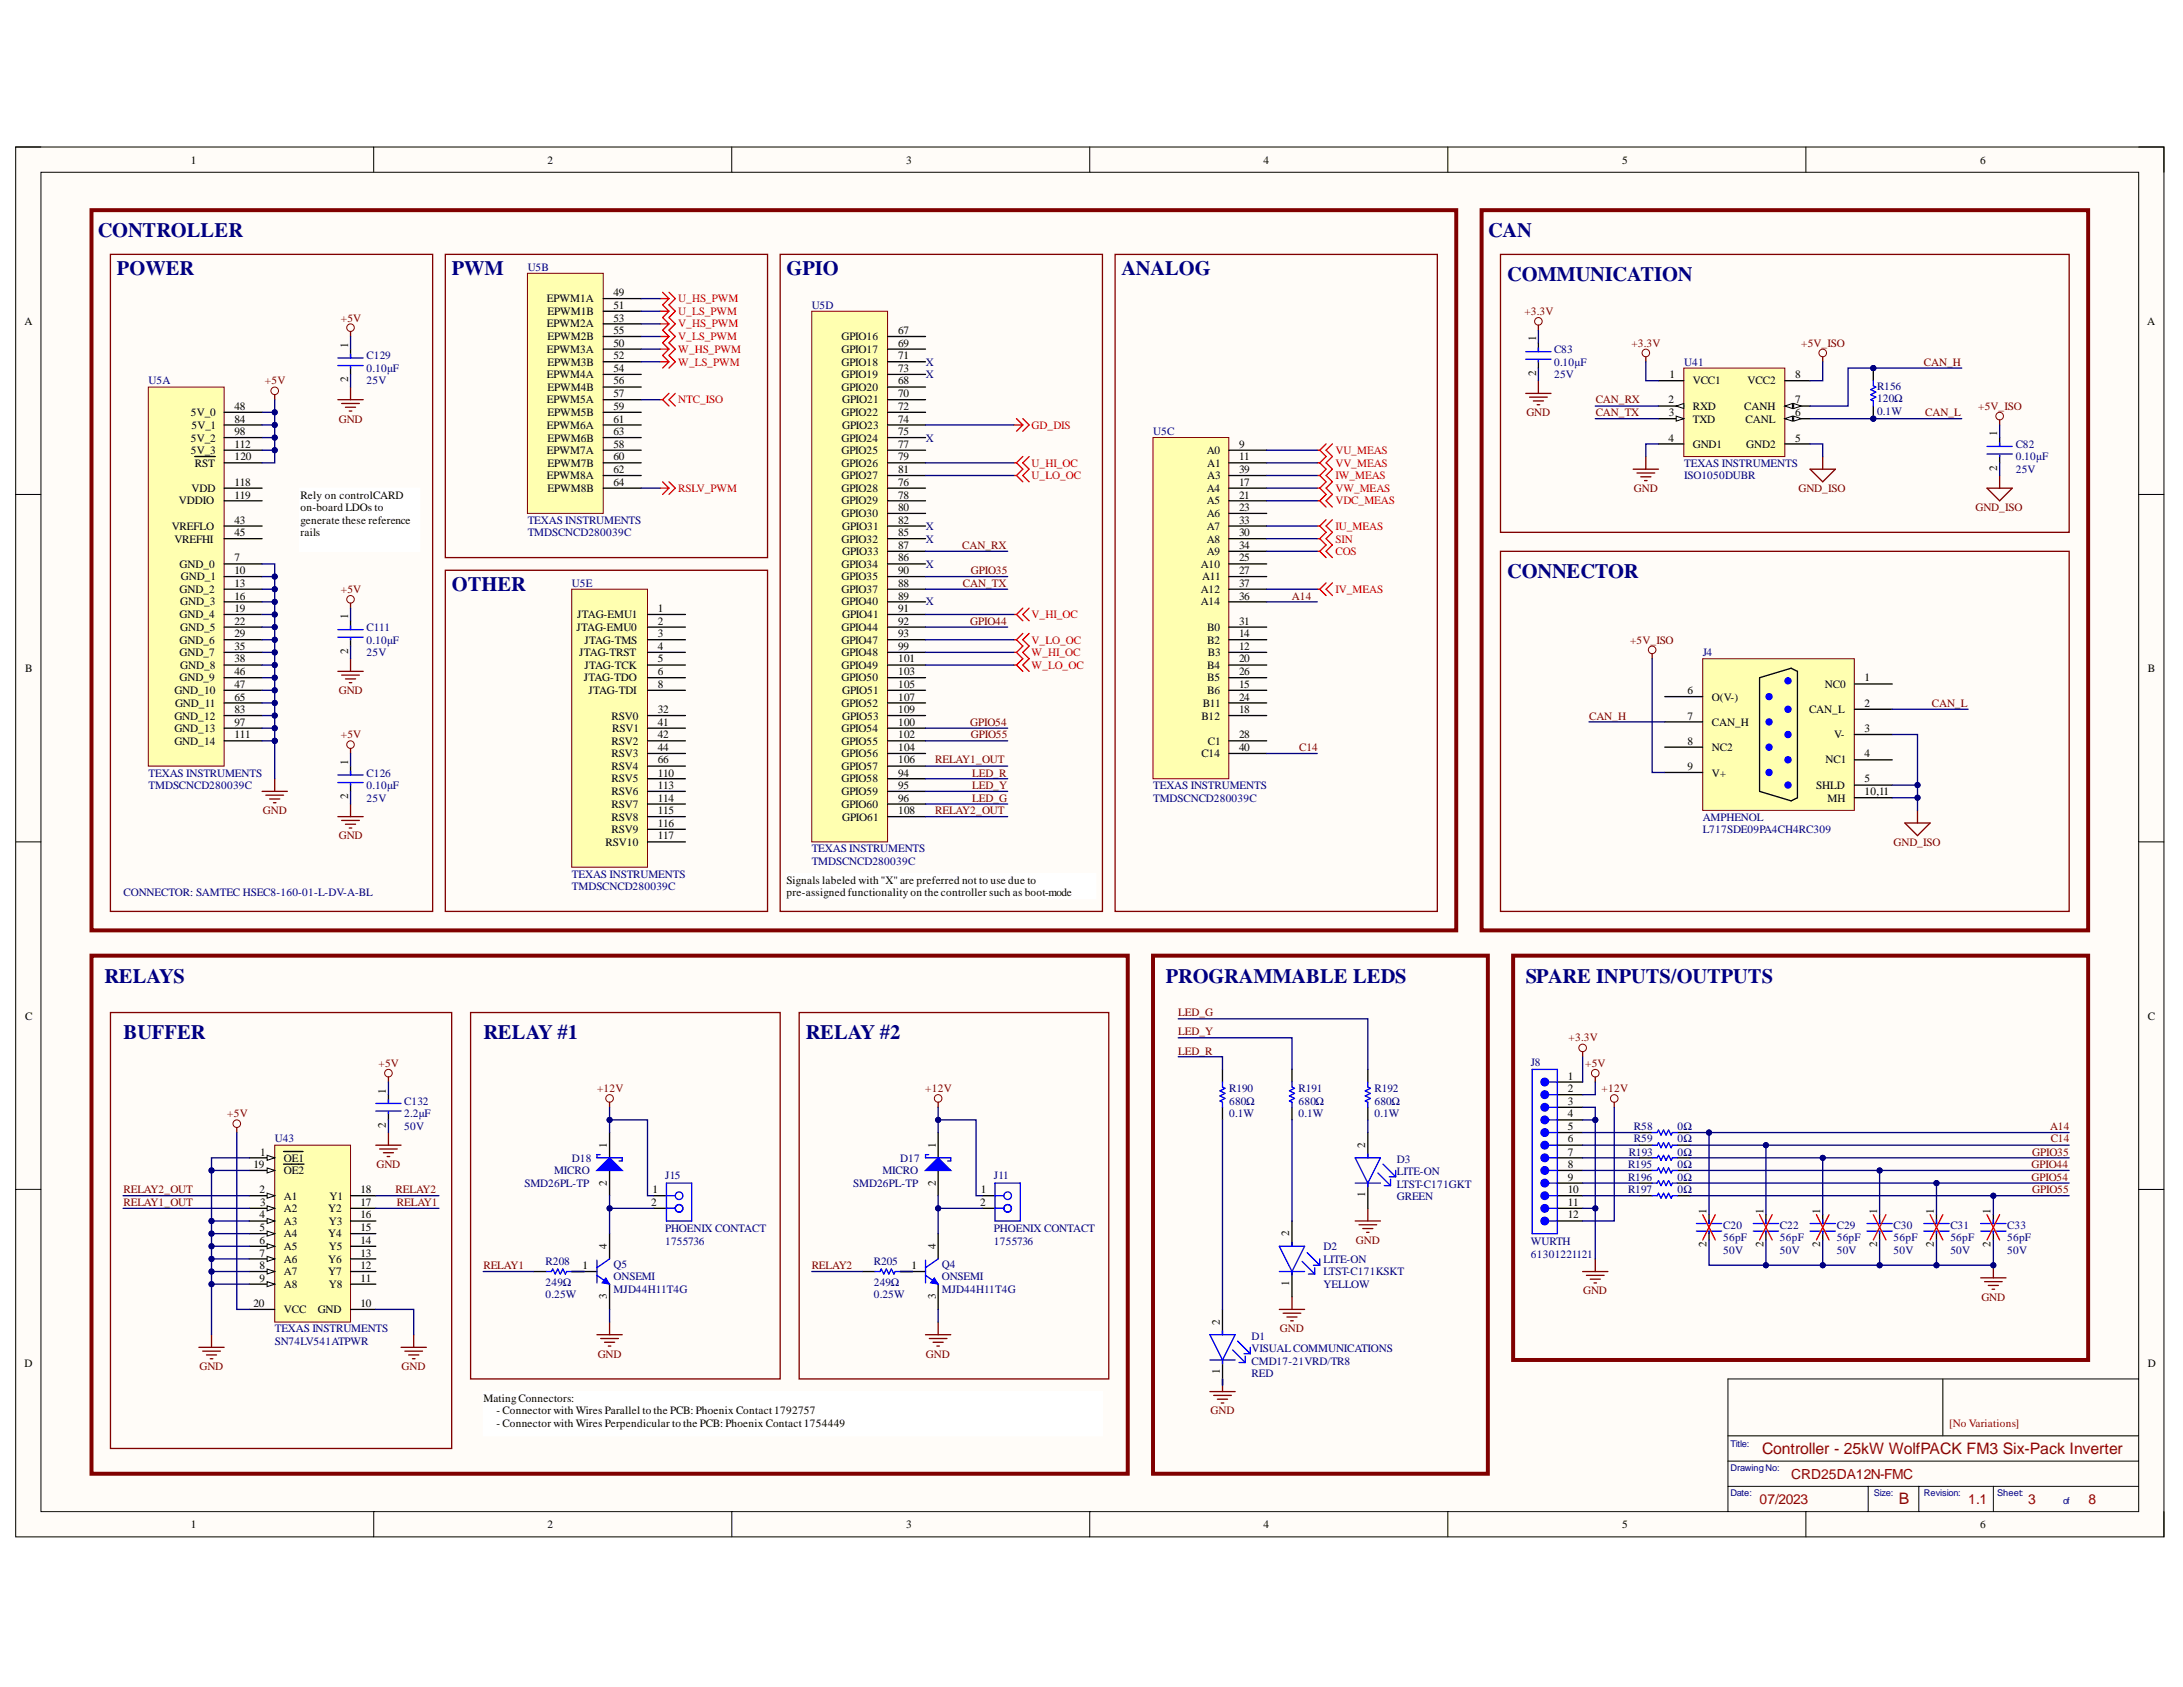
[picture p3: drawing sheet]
<svg xmlns="http://www.w3.org/2000/svg" width="279mm" height="216mm" viewBox="0 0 279 216" stroke-linecap="round" stroke-linejoin="round" font-family="sans-serif">
<defs><g id="words">
<g font-size="2.6" fill="#000080">
<text x="12.5" y="30.3">CONTROLLER</text>
<text x="15" y="35.2">POWER</text>
<text x="57.8" y="35.2">PWM</text>
<text x="100.7" y="35.2">GPIO</text>
<text x="143.5" y="35.2">ANALOG</text>
<text x="190.5" y="30.3">CAN</text>
<text x="192.9" y="36">COMMUNICATION</text>
<text x="57.8" y="75.6">OTHER</text>
<text x="192.9" y="74">CONNECTOR</text>
<text x="13.4" y="125.7">RELAYS</text>
<text x="149.2" y="125.7">PROGRAMMABLE LEDS</text>
<text x="195.3" y="125.7">SPARE INPUTS/OUTPUTS</text>
<text x="15.8" y="133">BUFFER</text>
<text x="61.9" y="133">RELAY #1</text>
<text x="103.1" y="133">RELAY #2</text>
</g>
<g font-size="2" fill="#980000">
<text x="225.5" y="186.1">Controller - 25kW WolfPACK FM3 Six-Pack Inverter</text>
<text x="243" y="192.5">B</text>
</g>
<g font-size="1.8" fill="#980000">
<text x="229.3" y="189.2">CRD25DA12N-FMC</text>
<text x="225.2" y="192.4">07/2023</text>
<text x="251.9" y="192.4">1.1</text>
<text x="259.6" y="192.4">3</text>
<text x="267.3" y="192.4">8</text>
</g>
<g font-size="1.4">
<text x="24.4" y="20.9">1</text>
<text x="70.1" y="20.9">2</text>
<text x="116" y="20.9">3</text>
<text x="161.7" y="20.9">4</text>
<text x="207.6" y="20.9">5</text>
<text x="253.4" y="20.9">6</text>
<text x="3.1" y="41.6">A</text>
<text x="70" y="38.7">EPWM1A</text>
<text x="70" y="41.9">EPWM2A</text>
<text x="70.1" y="40.3">EPWM1B</text>
<text x="78.5" y="37.9">49</text>
<text x="78.5" y="39.5">51</text>
<text x="78.5" y="41.1">53</text>
<text x="274.8" y="41.6">A</text>
<text x="44.5" y="44.5" transform="rotate(-90 44.5 44.5)">1</text>
<text x="70" y="45.2">EPWM3A</text>
<text x="70.1" y="43.5">EPWM2B</text>
<text x="70.1" y="46.8">EPWM3B</text>
<text x="78.5" y="42.8">55</text>
<text x="78.5" y="44.4">50</text>
<text x="78.5" y="46">52</text>
<text x="78.5" y="47.6">54</text>
<text x="107.7" y="43.5">GPIO16</text>
<text x="107.7" y="45.2">GPIO17</text>
<text x="107.7" y="46.8">GPIO18</text>
<text x="115" y="42.8">67</text>
<text x="115" y="44.4">69</text>
<text x="115" y="46">71</text>
<text x="115" y="47.6">73</text>
<text x="196.6" y="43.7" transform="rotate(-90 196.6 43.7)">1</text>
<text x="24.4" y="53.2">5V_0</text>
<text x="30" y="52.5">48</text>
<text x="44.5" y="48.9" transform="rotate(-90 44.5 48.9)">2</text>
<text x="70" y="48.4">EPWM4A</text>
<text x="70" y="51.6">EPWM5A</text>
<text x="70.1" y="50">EPWM4B</text>
<text x="70.1" y="53.2">EPWM5B</text>
<text x="78.5" y="49.2">56</text>
<text x="78.5" y="50.9">57</text>
<text x="78.5" y="52.5">59</text>
<text x="107.7" y="48.4">GPIO19</text>
<text x="107.7" y="50">GPIO20</text>
<text x="107.7" y="53.2">GPIO22</text>
<text x="107.8" y="51.6">GPIO21</text>
<text x="115" y="49.2">68</text>
<text x="115" y="50.9">70</text>
<text x="115" y="52.5">72</text>
<text x="196.6" y="48.1" transform="rotate(-90 196.6 48.1)">2</text>
<text x="213.5" y="51.6">2</text>
<text x="213.6" y="53.2">3</text>
<text x="213.7" y="48.4">1</text>
<text x="216.7" y="49.2">VCC1</text>
<text x="216.7" y="52.5">RXD</text>
<text x="223.2" y="52.5">CANH</text>
<text x="223.7" y="49.2">VCC2</text>
<text x="229.8" y="53.2">6</text>
<text x="229.8" y="51.6">7</text>
<text x="229.8" y="48.4">8</text>
<text x="24.4" y="56.5">5V_2</text>
<text x="24.4" y="58.1">5V_3</text>
<text x="24.5" y="54.8">5V_1</text>
<text x="24.9" y="59.7">RST</text>
<text x="30" y="54.1">84</text>
<text x="30" y="55.7">98</text>
<text x="30" y="57.3">112</text>
<text x="30" y="58.9">120</text>
<text x="70" y="54.8">EPWM6A</text>
<text x="70" y="58.1">EPWM7A</text>
<text x="70.1" y="56.5">EPWM6B</text>
<text x="70.1" y="59.7">EPWM7B</text>
<text x="78.5" y="54.1">61</text>
<text x="78.5" y="55.7">63</text>
<text x="78.5" y="57.3">58</text>
<text x="78.5" y="58.9">60</text>
<text x="107.7" y="56.5">GPIO24</text>
<text x="107.7" y="58.1">GPIO25</text>
<text x="107.7" y="59.7">GPIO26</text>
<text x="107.8" y="54.8">GPIO23</text>
<text x="115" y="54.1">74</text>
<text x="115" y="55.7">75</text>
<text x="115" y="57.3">77</text>
<text x="115" y="58.9">79</text>
<text x="154.4" y="58.1">A0</text>
<text x="154.5" y="59.7">A1</text>
<text x="158.6" y="57.3">9</text>
<text x="158.6" y="58.9">11</text>
<text x="213.5" y="56.5">4</text>
<text x="216.7" y="54.1">TXD</text>
<text x="216.7" y="57.3">GND1</text>
<text x="223.4" y="54.1">CANL</text>
<text x="223.5" y="57.3">GND2</text>
<text x="229.8" y="56.5">5</text>
<text x="255.6" y="55.9" transform="rotate(-90 255.6 55.9)">1</text>
<text x="22.9" y="64.6">VDDIO</text>
<text x="24.5" y="63">VDD</text>
<text x="30" y="62.2">118</text>
<text x="30" y="63.8">119</text>
<text x="38.5" y="63.8">Rely on controlCARD</text>
<text x="38.5" y="65.4">on-board LDOs to</text>
<text x="70" y="61.3">EPWM8A</text>
<text x="70.1" y="63">EPWM8B</text>
<text x="78.5" y="60.5">62</text>
<text x="78.5" y="62.2">64</text>
<text x="107.7" y="61.3">GPIO27</text>
<text x="107.7" y="63">GPIO28</text>
<text x="107.7" y="64.6">GPIO29</text>
<text x="115" y="60.5">81</text>
<text x="115" y="62.2">76</text>
<text x="115" y="63.8">78</text>
<text x="115" y="65.4">80</text>
<text x="154.4" y="63">A4</text>
<text x="154.4" y="64.6">A5</text>
<text x="154.5" y="61.3">A3</text>
<text x="158.6" y="60.5">39</text>
<text x="158.6" y="62.2">17</text>
<text x="158.6" y="63.8">21</text>
<text x="158.6" y="65.4">23</text>
<text x="255.6" y="60.2" transform="rotate(-90 255.6 60.2)">2</text>
<text x="22" y="67.8">VREFLO</text>
<text x="22.3" y="69.5">VREFHI</text>
<text x="30" y="71.8">7</text>
<text x="30" y="67">43</text>
<text x="30" y="68.6">45</text>
<text x="38.5" y="67">generate these reference</text>
<text x="38.5" y="68.6">rails</text>
<text x="107.7" y="66.2">GPIO30</text>
<text x="107.7" y="69.5">GPIO32</text>
<text x="107.8" y="67.8">GPIO31</text>
<text x="107.8" y="71.1">GPIO33</text>
<text x="115" y="67">82</text>
<text x="115" y="68.6">85</text>
<text x="115" y="70.2">87</text>
<text x="115" y="71.8">86</text>
<text x="154.4" y="66.2">A6</text>
<text x="154.4" y="67.8">A7</text>
<text x="154.4" y="69.5">A8</text>
<text x="154.4" y="71.1">A9</text>
<text x="158.6" y="67">33</text>
<text x="158.6" y="68.6">30</text>
<text x="158.6" y="70.2">34</text>
<text x="158.6" y="71.8">25</text>
<text x="23" y="72.7">GND_0</text>
<text x="23" y="75.9">GND_2</text>
<text x="23.1" y="77.5">GND_3</text>
<text x="23.2" y="74.3">GND_1</text>
<text x="30" y="73.4">10</text>
<text x="30" y="75.1">13</text>
<text x="30" y="76.7">16</text>
<text x="107.7" y="72.7">GPIO34</text>
<text x="107.7" y="74.3">GPIO35</text>
<text x="107.7" y="75.9">GPIO37</text>
<text x="107.7" y="77.5">GPIO40</text>
<text x="115" y="73.4">90</text>
<text x="115" y="75.1">88</text>
<text x="115" y="76.7">89</text>
<text x="153.7" y="72.7">A10</text>
<text x="153.7" y="75.9">A12</text>
<text x="153.7" y="77.5">A14</text>
<text x="153.8" y="74.3">A11</text>
<text x="158.6" y="73.4">27</text>
<text x="158.6" y="75.1">37</text>
<text x="158.6" y="76.7">36</text>
<text x="23" y="79.1">GND_4</text>
<text x="23" y="82.4">GND_6</text>
<text x="23" y="84">GND_7</text>
<text x="23.1" y="80.8">GND_5</text>
<text x="30" y="78.3">19</text>
<text x="30" y="79.9">22</text>
<text x="30" y="81.5">29</text>
<text x="30" y="83.2">35</text>
<text x="44.5" y="83.7" transform="rotate(-90 44.5 83.7)">2</text>
<text x="44.5" y="79.3" transform="rotate(-90 44.5 79.3)">1</text>
<text x="73.8" y="80.8">JTAG-EMU0</text>
<text x="73.9" y="79.1">JTAG-EMU1</text>
<text x="74.1" y="84">JTAG-TRST</text>
<text x="74.8" y="82.4">JTAG-TMS</text>
<text x="84.2" y="78.3">1</text>
<text x="84.2" y="81.5">3</text>
<text x="84.2" y="79.9">2</text>
<text x="84.2" y="83.2">4</text>
<text x="107.7" y="80.8">GPIO44</text>
<text x="107.7" y="82.4">GPIO47</text>
<text x="107.7" y="84">GPIO48</text>
<text x="107.8" y="79.1">GPIO41</text>
<text x="115" y="78.3">91</text>
<text x="115" y="79.9">92</text>
<text x="115" y="81.5">93</text>
<text x="115" y="83.2">99</text>
<text x="154.5" y="82.4">B2</text>
<text x="154.5" y="80.8">B0</text>
<text x="154.6" y="84">B3</text>
<text x="158.6" y="81.5">14</text>
<text x="158.6" y="83.2">12</text>
<text x="158.6" y="79.9">31</text>
<text x="3.2" y="86">B</text>
<text x="22.3" y="88.8">GND_10</text>
<text x="23" y="87.2">GND_9</text>
<text x="23.1" y="85.6">GND_8</text>
<text x="30" y="84.8">38</text>
<text x="30" y="86.4">46</text>
<text x="30" y="88.1">47</text>
<text x="30" y="89.7">65</text>
<text x="74.7" y="87.2">JTAG-TDO</text>
<text x="74.8" y="85.6">JTAG-TCK</text>
<text x="75.3" y="88.8">JTAG-TDI</text>
<text x="84.2" y="84.8">5</text>
<text x="84.2" y="86.4">6</text>
<text x="84.2" y="88.1">8</text>
<text x="107.7" y="85.6">GPIO49</text>
<text x="107.7" y="87.2">GPIO50</text>
<text x="107.8" y="88.8">GPIO51</text>
<text x="115" y="84.8">101</text>
<text x="115" y="86.4">103</text>
<text x="115" y="88.1">105</text>
<text x="115" y="89.7">107</text>
<text x="154.5" y="88.8">B6</text>
<text x="154.5" y="85.6">B4</text>
<text x="154.5" y="87.2">B5</text>
<text x="158.6" y="88.1">15</text>
<text x="158.6" y="84.8">20</text>
<text x="158.6" y="86.4">26</text>
<text x="158.6" y="89.7">24</text>
<text x="216" y="88.8">6</text>
<text x="219.1" y="89.7">O(V-)</text>
<text x="233.6" y="88.1">NC0</text>
<text x="238.6" y="87.2">1</text>
<text x="274.9" y="86">B</text>
<text x="22.3" y="92.1">GND_12</text>
<text x="22.3" y="93.7">GND_13</text>
<text x="22.3" y="95.3">GND_14</text>
<text x="22.4" y="90.4">GND_11</text>
<text x="30" y="91.3">83</text>
<text x="30" y="92.9">97</text>
<text x="30" y="94.5">111</text>
<text x="78.3" y="92.1">RSV0</text>
<text x="78.3" y="95.3">RSV2</text>
<text x="78.4" y="93.7">RSV1</text>
<text x="84.2" y="91.3">32</text>
<text x="84.2" y="92.9">41</text>
<text x="84.2" y="94.5">42</text>
<text x="107.7" y="90.4">GPIO52</text>
<text x="107.7" y="93.7">GPIO54</text>
<text x="107.7" y="95.3">GPIO55</text>
<text x="107.8" y="92.1">GPIO53</text>
<text x="115" y="91.3">109</text>
<text x="115" y="92.9">100</text>
<text x="115" y="94.5">102</text>
<text x="153.8" y="92.1">B12</text>
<text x="153.9" y="90.4">B11</text>
<text x="154.6" y="95.3">C1</text>
<text x="158.6" y="91.3">18</text>
<text x="158.6" y="94.5">28</text>
<text x="216" y="92.1">7</text>
<text x="216" y="95.3">8</text>
<text x="219.1" y="92.9">CAN_H</text>
<text x="231.5" y="91.3">CAN_L</text>
<text x="234.7" y="94.5">V-</text>
<text x="238.6" y="90.4">2</text>
<text x="238.6" y="93.7">3</text>
<text x="44.5" y="97.9" transform="rotate(-90 44.5 97.9)">1</text>
<text x="78.3" y="96.9">RSV3</text>
<text x="78.3" y="101.7">RSV6</text>
<text x="78.3" y="98.5">RSV4</text>
<text x="78.3" y="100.1">RSV5</text>
<text x="84.2" y="96.1">44</text>
<text x="84.2" y="101">113</text>
<text x="84.2" y="97.7">66</text>
<text x="84.2" y="99.4">110</text>
<text x="107.7" y="96.9">GPIO56</text>
<text x="107.7" y="98.5">GPIO57</text>
<text x="107.7" y="100.1">GPIO58</text>
<text x="107.7" y="101.7">GPIO59</text>
<text x="115" y="96.1">104</text>
<text x="115" y="97.7">106</text>
<text x="115" y="99.4">94</text>
<text x="115" y="101">95</text>
<text x="153.8" y="96.9">C14</text>
<text x="158.6" y="96.1">40</text>
<text x="216" y="98.5">9</text>
<text x="219.1" y="96.1">NC2</text>
<text x="219.1" y="99.4">V+</text>
<text x="232.5" y="101">SHLD</text>
<text x="233.6" y="97.7">NC1</text>
<text x="238.6" y="96.9">4</text>
<text x="238.6" y="100.1">5</text>
<text x="238.6" y="101.7">10,11</text>
<text x="44.5" y="102.3" transform="rotate(-90 44.5 102.3)">2</text>
<text x="78.3" y="103.4">RSV7</text>
<text x="78.3" y="105">RSV8</text>
<text x="78.3" y="106.6">RSV9</text>
<text x="84.2" y="102.6">114</text>
<text x="84.2" y="104.2">115</text>
<text x="84.2" y="105.8">116</text>
<text x="84.2" y="107.4">117</text>
<text x="107.7" y="103.4">GPIO60</text>
<text x="107.8" y="105">GPIO61</text>
<text x="115" y="104.2">108</text>
<text x="115" y="102.6">96</text>
<text x="233.9" y="102.6">MH</text>
<text x="77.5" y="108.3">RSV10</text>
<text x="100.7" y="113.1">Signals labeled with &quot;X&quot; are preferred not to use due to</text>
<text x="100.7" y="114.7">pre-assigned functionality on the controller such as boot-mode</text>
<text x="100.7" y="116.4">selection or on-board LEDs</text>
<text x="3.2" y="130.5">C</text>
<text x="274.9" y="130.5">C</text>
<text x="49.4" y="139.9" transform="rotate(-90 49.4 139.9)">1</text>
<text x="200.7" y="138.2">1</text>
<text x="200.7" y="139.8">2</text>
<text x="200.7" y="141.4">3</text>
<text x="200.7" y="143">4</text>
<text x="32.5" y="149.5">19</text>
<text x="33.3" y="147.9">1</text>
<text x="36.3" y="148.7">OE1</text>
<text x="49.4" y="144.3" transform="rotate(-90 49.4 144.3)">2</text>
<text x="77.7" y="146.9" transform="rotate(-90 77.7 146.9)">1</text>
<text x="119.8" y="146.9" transform="rotate(-90 119.8 146.9)">1</text>
<text x="174.7" y="146.9" transform="rotate(-90 174.7 146.9)">2</text>
<text x="200.7" y="144.6">5</text>
<text x="200.7" y="146.2">6</text>
<text x="200.7" y="147.9">7</text>
<text x="200.7" y="149.5">8</text>
<text x="33.2" y="152.7">2</text>
<text x="33.2" y="155.9">4</text>
<text x="33.3" y="154.3">3</text>
<text x="36.3" y="150.3">OE2</text>
<text x="36.3" y="153.6">A1</text>
<text x="36.3" y="155.2">A2</text>
<text x="42" y="155.2">Y2</text>
<text x="42.2" y="153.6">Y1</text>
<text x="46.2" y="155.9">16</text>
<text x="46.2" y="154.3">17</text>
<text x="46.2" y="152.7">18</text>
<text x="77.7" y="151.8" transform="rotate(-90 77.7 151.8)">2</text>
<text x="83.3" y="154.3">2</text>
<text x="83.5" y="152.7">1</text>
<text x="119.8" y="151.8" transform="rotate(-90 119.8 151.8)">2</text>
<text x="125.4" y="154.3">2</text>
<text x="125.5" y="152.7">1</text>
<text x="174.7" y="153.2" transform="rotate(-90 174.7 153.2)">1</text>
<text x="200.7" y="151.1">9</text>
<text x="200.7" y="152.7">10</text>
<text x="200.7" y="154.3">11</text>
<text x="200.7" y="155.9">12</text>
<text x="218.4" y="155.3" transform="rotate(-90 218.4 155.3)">1</text>
<text x="225.7" y="155.3" transform="rotate(-90 225.7 155.3)">1</text>
<text x="233" y="155.3" transform="rotate(-90 233 155.3)">1</text>
<text x="240.2" y="155.3" transform="rotate(-90 240.2 155.3)">1</text>
<text x="247.5" y="155.3" transform="rotate(-90 247.5 155.3)">1</text>
<text x="254.8" y="155.3" transform="rotate(-90 254.8 155.3)">1</text>
<text x="33.2" y="157.5">5</text>
<text x="33.2" y="159.2">6</text>
<text x="33.2" y="160.8">7</text>
<text x="36.3" y="156.8">A3</text>
<text x="36.3" y="158.4">A4</text>
<text x="36.3" y="160">A5</text>
<text x="36.3" y="161.6">A6</text>
<text x="42" y="161.6">Y6</text>
<text x="42" y="158.4">Y4</text>
<text x="42.1" y="160">Y5</text>
<text x="42.1" y="156.8">Y3</text>
<text x="46.2" y="160.8">13</text>
<text x="46.2" y="159.2">14</text>
<text x="46.2" y="157.5">15</text>
<text x="77.7" y="159.8" transform="rotate(-90 77.7 159.8)">4</text>
<text x="119.8" y="159.8" transform="rotate(-90 119.8 159.8)">4</text>
<text x="165" y="158.2" transform="rotate(-90 165 158.2)">2</text>
<text x="218.4" y="159.6" transform="rotate(-90 218.4 159.6)">2</text>
<text x="225.7" y="159.6" transform="rotate(-90 225.7 159.6)">2</text>
<text x="233" y="159.6" transform="rotate(-90 233 159.6)">2</text>
<text x="240.2" y="159.6" transform="rotate(-90 240.2 159.6)">2</text>
<text x="247.5" y="159.6" transform="rotate(-90 247.5 159.6)">2</text>
<text x="254.8" y="159.6" transform="rotate(-90 254.8 159.6)">2</text>
<text x="32.5" y="167.2">20</text>
<text x="33.2" y="162.4">8</text>
<text x="33.2" y="164">9</text>
<text x="36.3" y="163.2">A7</text>
<text x="36.3" y="164.9">A8</text>
<text x="42" y="163.2">Y7</text>
<text x="42.1" y="164.9">Y8</text>
<text x="46.2" y="167.2">10</text>
<text x="46.2" y="164">11</text>
<text x="46.2" y="162.4">12</text>
<text x="74.6" y="162.4">1</text>
<text x="77.7" y="166.2" transform="rotate(-90 77.7 166.2)">3</text>
<text x="116.7" y="162.4">1</text>
<text x="119.8" y="166.2" transform="rotate(-90 119.8 166.2)">3</text>
<text x="165" y="164.5" transform="rotate(-90 165 164.5)">1</text>
<text x="36.3" y="168.1">VCC</text>
<text x="40.7" y="168.1">GND</text>
<text x="156.1" y="169.5" transform="rotate(-90 156.1 169.5)">2</text>
<text x="3.1" y="174.9">D</text>
<text x="61.9" y="179.4">MatingConnectors:</text>
<text x="156.1" y="175.9" transform="rotate(-90 156.1 175.9)">1</text>
<text x="274.9" y="174.9">D</text>
<text x="63.6" y="181">- Connector with Wires Parallel to the PCB: Phoenix Contact 1792757</text>
<text x="63.6" y="182.6">- Connector with Wires Perpendicular to the PCB: Phoenix Contact 1754449</text>
<text x="24.4" y="195.6">1</text>
<text x="70.1" y="195.6">2</text>
<text x="116" y="195.6">3</text>
<text x="161.7" y="195.6">4</text>
<text x="207.6" y="195.6">5</text>
<text x="253.4" y="195.6">6</text>
</g>
<g font-size="1.4" fill="#000080">
<text x="67.5" y="34.6">U5B</text>
<text x="103.9" y="39.5">U5D</text>
<text x="46.9" y="47.6">0.10μF</text>
<text x="46.9" y="46">C129</text>
<text x="118.5" y="46.8">X</text>
<text x="198.9" y="46.8">0.10μF</text>
<text x="198.9" y="45.2">C83</text>
<text x="215.6" y="46.8">U41</text>
<text x="19" y="49.2">U5A</text>
<text x="46.9" y="49.2">25V</text>
<text x="118.5" y="48.4">X</text>
<text x="198.9" y="48.4">25V</text>
<text x="240.2" y="51.5">120Ω</text>
<text x="240.2" y="53.1">0.1W</text>
<text x="240.2" y="49.9">R156</text>
<text x="118.5" y="56.5">X</text>
<text x="147.6" y="55.7">U5C</text>
<text x="215.6" y="59.7">TEXAS INSTRUMENTS</text>
<text x="258" y="58.9">0.10μF</text>
<text x="258" y="57.3">C82</text>
<text x="215.6" y="61.3">ISO1050DUBR</text>
<text x="258" y="60.5">25V</text>
<text x="67.5" y="67">TEXAS INSTRUMENTS</text>
<text x="67.5" y="68.6">TMDSCNCD280039C</text>
<text x="118.5" y="69.5">X</text>
<text x="118.5" y="67.8">X</text>
<text x="73.2" y="75.1">U5E</text>
<text x="118.5" y="72.7">X</text>
<text x="118.5" y="77.5">X</text>
<text x="46.9" y="84">25V</text>
<text x="46.9" y="82.4">0.10μF</text>
<text x="46.9" y="80.8">C111</text>
<text x="217.9" y="84">J4</text>
<text x="19" y="99.4">TEXAS INSTRUMENTS</text>
<text x="19" y="101">TMDSCNCD280039C</text>
<text x="46.9" y="101">0.10μF</text>
<text x="46.9" y="99.4">C126</text>
<text x="147.6" y="101">TEXAS INSTRUMENTS</text>
<text x="46.9" y="102.6">25V</text>
<text x="147.6" y="102.6">TMDSCNCD280039C</text>
<text x="217.9" y="105">AMPHENOL</text>
<text x="217.9" y="106.6">L717SDE09PA4CH4RC309</text>
<text x="73.2" y="112.3">TEXAS INSTRUMENTS</text>
<text x="73.2" y="113.9">TMDSCNCD280039C</text>
<text x="103.9" y="109">TEXAS INSTRUMENTS</text>
<text x="103.9" y="110.7">TMDSCNCD280039C</text>
<text x="15.8" y="114.7">CONNECTOR: SAMTEC HSEC8-160-01-L-DV-A-BL</text>
<text x="195.9" y="136.4">J8</text>
<text x="51.7" y="143">2.2μF</text>
<text x="51.7" y="141.4">C132</text>
<text x="157.3" y="143">0.1W</text>
<text x="157.3" y="141.4">680Ω</text>
<text x="157.3" y="139.8">R190</text>
<text x="166.2" y="143">0.1W</text>
<text x="166.2" y="141.4">680Ω</text>
<text x="166.2" y="139.8">R191</text>
<text x="175.9" y="143">0.1W</text>
<text x="175.9" y="141.4">680Ω</text>
<text x="175.9" y="139.8">R192</text>
<text x="35.2" y="146.2">U43</text>
<text x="51.7" y="144.6">50V</text>
<text x="73.2" y="148.7">D18</text>
<text x="115.2" y="148.7">D17</text>
<text x="178.8" y="148.8">D3</text>
<text x="208.4" y="149.5">R195</text>
<text x="208.5" y="147.9">R193</text>
<text x="209.1" y="144.6">R58</text>
<text x="209.1" y="146.2">R59</text>
<text x="214.7" y="144.6">0Ω</text>
<text x="214.7" y="146.2">0Ω</text>
<text x="214.7" y="147.9">0Ω</text>
<text x="214.7" y="149.5">0Ω</text>
<text x="67.1" y="151.9">SMD26PL-TP</text>
<text x="70.9" y="150.3">MICRO</text>
<text x="85.1" y="150.9">J15</text>
<text x="109.2" y="151.9">SMD26PL-TP</text>
<text x="112.9" y="150.3">MICRO</text>
<text x="127.2" y="150.9">J11</text>
<text x="178.8" y="150.4">LITE-ON</text>
<text x="178.8" y="152">LTST-C171GKT</text>
<text x="178.8" y="153.6">GREEN</text>
<text x="208.4" y="151.1">R196</text>
<text x="208.4" y="152.7">R197</text>
<text x="214.7" y="151.1">0Ω</text>
<text x="214.7" y="152.7">0Ω</text>
<text x="69.8" y="161.9">R208</text>
<text x="85.1" y="157.7">PHOENIX CONTACT</text>
<text x="85.1" y="159.3">1755736</text>
<text x="111.8" y="161.9">R205</text>
<text x="127.2" y="157.7">PHOENIX CONTACT</text>
<text x="127.2" y="159.3">1755736</text>
<text x="169.4" y="161.6">LITE-ON</text>
<text x="169.4" y="160">D2</text>
<text x="195.9" y="159.3">WURTH</text>
<text x="195.9" y="161">61301221121</text>
<text x="220.5" y="158.9">56pF</text>
<text x="220.5" y="160.5">50V</text>
<text x="220.5" y="157.3">C20</text>
<text x="227.8" y="158.9">56pF</text>
<text x="227.8" y="160.5">50V</text>
<text x="227.8" y="157.3">C22</text>
<text x="235.1" y="158.9">56pF</text>
<text x="235.1" y="160.5">50V</text>
<text x="235.1" y="157.3">C29</text>
<text x="242.4" y="158.9">56pF</text>
<text x="242.4" y="160.5">50V</text>
<text x="242.4" y="157.3">C30</text>
<text x="249.6" y="158.9">56pF</text>
<text x="249.6" y="160.5">50V</text>
<text x="249.6" y="157.3">C31</text>
<text x="256.9" y="158.9">56pF</text>
<text x="256.9" y="160.5">50V</text>
<text x="256.9" y="157.3">C33</text>
<text x="69.8" y="164.5">249Ω</text>
<text x="69.8" y="166.1">0.25W</text>
<text x="78.5" y="163.9">ONSEMI</text>
<text x="78.5" y="165.5">MJD44H11T4G</text>
<text x="78.5" y="162.3">Q5</text>
<text x="111.8" y="164.5">249Ω</text>
<text x="111.8" y="166.1">0.25W</text>
<text x="120.5" y="163.9">ONSEMI</text>
<text x="120.5" y="165.5">MJD44H11T4G</text>
<text x="120.5" y="162.3">Q4</text>
<text x="169.4" y="164.9">YELLOW</text>
<text x="169.4" y="163.2">LTST-C171KSKT</text>
<text x="35.2" y="170.5">TEXAS INSTRUMENTS</text>
<text x="35.2" y="172.1">SN74LV541ATPWR</text>
<text x="160.2" y="173.1">VISUALCOMMUNICATIONS</text>
<text x="160.2" y="171.5">D1</text>
<text x="160.2" y="174.7">CMD17-21VRD/TR8</text>
<text x="160.2" y="176.3">RED</text>
</g>
<g font-size="1.4" fill="#800000">
<text x="43.6" y="41.1">+5V</text>
<text x="195.1" y="40.3">+3.3V</text>
<text x="208.8" y="44.4">+3.3V</text>
<text x="230.5" y="44.4">+5V_ISO</text>
<text x="246.2" y="46.8">CAN_H</text>
<text x="33.9" y="49.2">+5V</text>
<text x="195.4" y="53.2">GND</text>
<text x="204.2" y="51.6">CAN_RX</text>
<text x="204.2" y="53.2">CAN_TX</text>
<text x="246.4" y="53.2">CAN_L</text>
<text x="253.2" y="52.5">+5V_ISO</text>
<text x="43.4" y="54.1">GND</text>
<text x="209.1" y="63">GND</text>
<text x="230.2" y="63">GND_ISO</text>
<text x="252.8" y="65.4">GND_ISO</text>
<text x="123.2" y="70.2">CAN_RX</text>
<text x="43.6" y="75.9">+5V</text>
<text x="123.2" y="75.1">CAN_TX</text>
<text x="124.3" y="73.4">GPIO35</text>
<text x="165.3" y="76.7">A14</text>
<text x="124.2" y="79.9">GPIO44</text>
<text x="208.6" y="82.4">+5V_ISO</text>
<text x="43.4" y="88.8">GND</text>
<text x="43.6" y="94.5">+5V</text>
<text x="124.2" y="92.9">GPIO54</text>
<text x="124.3" y="94.5">GPIO55</text>
<text x="203.4" y="92.1">CAN_H</text>
<text x="247.3" y="90.4">CAN_L</text>
<text x="119.7" y="97.7">RELAY1_OUT</text>
<text x="124.4" y="101">LED_Y</text>
<text x="124.4" y="99.4">LED_R</text>
<text x="166.3" y="96.1">C14</text>
<text x="33.6" y="104.2">GND</text>
<text x="43.4" y="107.4">GND</text>
<text x="119.7" y="104.2">RELAY2_OUT</text>
<text x="124.4" y="102.6">LED_G</text>
<text x="242.4" y="108.3">GND_ISO</text>
<text x="150.8" y="130.1">LED_G</text>
<text x="48.4" y="136.6">+5V</text>
<text x="150.8" y="135">LED_R</text>
<text x="150.8" y="132.5">LED_Y</text>
<text x="200.8" y="133.3">+3.3V</text>
<text x="202.9" y="136.6">+5V</text>
<text x="29.1" y="143">+5V</text>
<text x="76.4" y="139.8">+12V</text>
<text x="118.4" y="139.8">+12V</text>
<text x="205" y="139.8">+12V</text>
<text x="48.2" y="149.5">GND</text>
<text x="260" y="149.5">GPIO44</text>
<text x="260.1" y="147.9">GPIO35</text>
<text x="262.4" y="144.6">A14</text>
<text x="262.5" y="146.2">C14</text>
<text x="15.8" y="152.7">RELAY2_OUT</text>
<text x="15.8" y="154.3">RELAY1_OUT</text>
<text x="50.6" y="152.7">RELAY2</text>
<text x="50.8" y="154.3">RELAY1</text>
<text x="260" y="151.1">GPIO54</text>
<text x="260.1" y="152.7">GPIO55</text>
<text x="173.5" y="159.2">GND</text>
<text x="61.9" y="162.4">RELAY1</text>
<text x="103.9" y="162.4">RELAY2</text>
<text x="202.6" y="165.6">GND</text>
<text x="253.6" y="166.5">GND</text>
<text x="76.5" y="173.8">GND</text>
<text x="118.5" y="173.8">GND</text>
<text x="163.8" y="170.5">GND</text>
<text x="25.5" y="175.4">GND</text>
<text x="51.4" y="175.4">GND</text>
<text x="154.9" y="181">GND</text>
</g>
<g font-size="1.4" fill="#f00">
<text x="86.8" y="38.7">U_HS_PWM</text>
<text x="86.8" y="40.3">U_LS_PWM</text>
<text x="86.8" y="41.9">V_HS_PWM</text>
<text x="86.8" y="43.5">V_LS_PWM</text>
<text x="86.8" y="45.2">W_HS_PWM</text>
<text x="86.8" y="46.8">W_LS_PWM</text>
<text x="86.8" y="51.6">NTC_ISO</text>
<text x="132" y="59.7">U_HI_OC</text>
<text x="132" y="54.8">GD_DIS</text>
<text x="170.9" y="58.1">VU_MEAS</text>
<text x="170.9" y="59.7">VV_MEAS</text>
<text x="86.8" y="63">RSLV_PWM</text>
<text x="132" y="61.3">U_LO_OC</text>
<text x="170.9" y="63">VW_MEAS</text>
<text x="170.9" y="61.3">IW_MEAS</text>
<text x="170.9" y="64.6">VDC_MEAS</text>
<text x="170.9" y="67.8">IU_MEAS</text>
<text x="170.9" y="71.1">COS</text>
<text x="170.9" y="69.5">SIN</text>
<text x="170.9" y="75.9">IV_MEAS</text>
<text x="132" y="84">W_HI_OC</text>
<text x="132" y="82.4">V_LO_OC</text>
<text x="132" y="79.1">V_HI_OC</text>
<text x="132" y="85.6">W_LO_OC</text>
</g>
<text font-size="1.4" fill="#980000" x="249.5" y="182.6">[No Variations]</text>
<g font-size="1.2" fill="#000080">
<text x="221.5" y="185.2">Title:</text>
<text x="221.5" y="191.4">Date:</text>
<text x="221.5" y="188.2">DrawingNo:</text>
<text x="239.8" y="191.4">Size:</text>
<text x="246.2" y="191.4">Revision:</text>
<text x="255.6" y="191.4">Sheet:</text>
<text x="264.1" y="192.4">of</text>
</g>
</g></defs>
<path d="M2 18.8h275v177.9h-275z" fill-rule="evenodd" fill="#fffcf8"/>
<path d="M2 18.8h275v177.9h-275z" fill="none" stroke="#000" stroke-width=".13"/>
<path d="M5.2 22h268.5v171.5h-268.5z" fill-rule="evenodd" fill="#fffcf8"/>
<g fill="none" stroke="#000" stroke-width=".13">
<path d="M2 18.8h3.2M47.8 18.8v3.2M93.7 18.8v3.2M139.5 18.8v3.2M185.3 18.8v3.2M231.1 18.8v3.2M273.7 18.8h3.3v3.2M5.2 22h268.5v171.5h-268.5zM2 63.3h3.2M273.7 63.3h3.3M2 107.7h3.2M273.7 107.7h3.3"/>
<path d="M2 152.2h3.2M273.7 152.2h3.3M248.7 176.5v7.3M273.7 176.5h-52.5v17M47.8 193.5v3.2M93.7 193.5v3.2M139.5 193.5v3.2M185.3 193.5v3.2M221.2 190.2h52.5M221.2 187h52.5M221.2 183.8h52.5M231.1 193.5v3.2"/>
<path d="M239.1 190.2v3.3M245.6 190.2v3.3M255.1 190.2v3.3M277 193.5v3.2"/>
</g>
<circle cx="35.2" cy="50" r=".48" fill="none" stroke="#800000" stroke-width=".13"/>
<path d="M35.2 50.5v.7" fill="none" stroke="#800000" stroke-width=".17"/>
<path d="M67.5 35h9.7v30.7h-9.7z" fill-rule="evenodd" fill="#ffffb0"/>
<path d="M67.5 35h9.7v30.7h-9.7z" fill="none" stroke="#800000" stroke-width=".13"/>
<g fill="none" stroke="#000" stroke-width=".17">
<path d="M77.2 38.2h4.9M77.2 39.8h4.9M77.2 41.4h4.9M77.2 43.1h4.9M77.2 44.7h4.9M77.2 46.3h4.9M77.2 47.9h4.9M77.2 49.5h4.9M77.2 51.2h4.9M77.2 52.8h4.9M77.2 54.4h4.9M77.2 56h4.9"/>
<path d="M77.2 57.6h4.9M77.2 59.2h4.9M77.2 60.9h4.9M77.2 62.5h4.9"/>
</g>
<path d="M147.6 56h9.7v43.7h-9.7z" fill-rule="evenodd" fill="#ffffb0"/>
<path d="M147.6 56h9.7v43.7h-9.7z" fill="none" stroke="#800000" stroke-width=".13"/>
<g fill="none" stroke="#000" stroke-width=".17">
<path d="M157.3 57.6h4.8M157.3 59.2h4.8M157.3 60.9h4.8M157.3 62.5h4.8M157.3 64.1h4.8M157.3 65.7h4.8M157.3 67.3h4.8M157.3 68.9h4.8M157.3 70.6h4.8M157.3 72.2h4.8M157.3 73.8h4.8M157.3 75.4h4.8"/>
<path d="M157.3 77h4.8M157.3 81.9h4.8M157.3 83.5h4.8M157.3 91.6h4.8M157.3 88.3h4.8M157.3 85.1h4.8M157.3 86.7h4.8M157.3 90h4.8M157.3 94.8h4.8M157.3 80.3h4.8M157.3 96.4h4.8"/>
</g>
<path d="M73.2 75.4h9.7v35.6h-9.7z" fill-rule="evenodd" fill="#ffffb0"/>
<path d="M73.2 75.4h9.7v35.6h-9.7z" fill="none" stroke="#800000" stroke-width=".13"/>
<g fill="none" stroke="#000" stroke-width=".17">
<path d="M82.9 78.6h4.8M82.9 81.9h4.8M82.9 85.1h4.8M82.9 80.3h4.8M82.9 83.5h4.8M82.9 86.7h4.8M82.9 88.3h4.8M82.9 91.6h4.8M82.9 93.2h4.8M82.9 96.4h4.8M82.9 98h4.8M82.9 99.7h4.8"/>
<path d="M82.9 94.8h4.8M82.9 101.3h4.8M82.9 102.9h4.8M82.9 104.5h4.8M82.9 106.1h4.8M82.9 107.7h4.8"/>
</g>
<path d="M19 49.5h9.7v48.5h-9.7z" fill-rule="evenodd" fill="#ffffb0"/>
<path d="M19 49.5h9.7v48.5h-9.7z" fill="none" stroke="#800000" stroke-width=".13"/>
<g fill="none" stroke="#000" stroke-width=".17">
<path d="M24.9 58.4h2.7M28.7 52.8h4.8M28.7 54.4h4.8M28.7 56h4.8M28.7 57.6h4.8M28.7 59.2h4.8M28.7 62.5h4.8M28.7 64.1h4.8M28.7 72.2h4.8M28.7 73.8h4.8M28.7 75.4h4.8M28.7 77h4.8"/>
<path d="M28.7 78.6h4.8M28.7 67.3h4.8M28.7 68.9h4.8M28.7 80.3h4.8M28.7 81.9h4.8M28.7 83.5h4.8M28.7 85.1h4.8M28.7 86.7h4.8M28.7 88.3h4.8M28.7 90h4.8M28.7 91.6h4.8M28.7 93.2h4.8"/>
<path d="M28.7 94.8h4.8"/>
</g>
<path d="M103.9 39.8h9.7v67.9h-9.7z" fill-rule="evenodd" fill="#ffffb0"/>
<g fill="none" stroke="#800000" stroke-width=".13">
<path d="M103.9 39.8h9.7v67.9h-9.7z"/>
<circle cx="210.7" cy="45.2" r=".48"/>
<circle cx="233.3" cy="45.2" r=".49"/>
<circle cx="211.5" cy="83.2" r=".49"/>
</g>
<g fill="none" stroke="#000" stroke-width=".17">
<path d="M113.6 43.1h4.9M113.6 44.7h4.9M113.6 46.3h4.9M113.6 47.9h4.9M113.6 49.5h4.9M113.6 51.2h4.9M113.6 52.8h4.9M113.6 54.4h4.9M113.6 56h4.9M113.6 57.6h4.9M113.6 59.2h4.9M113.6 60.9h4.9"/>
<path d="M113.6 62.5h4.9M113.6 64.1h4.9M113.6 65.7h4.9M113.6 67.3h4.9M113.6 68.9h4.9M113.6 70.6h4.9M113.6 72.2h4.9M113.6 73.8h4.9M113.6 75.4h4.9M113.6 77h4.9M113.6 78.6h4.9M113.6 80.3h4.9"/>
<path d="M113.6 81.9h4.9M113.6 83.5h4.9M113.6 85.1h4.9M113.6 86.7h4.9M113.6 88.3h4.9M113.6 90h4.9M113.6 91.6h4.9M113.6 93.2h4.9M113.6 94.8h4.9M113.6 96.4h4.9M113.6 98h4.9M113.6 99.7h4.9"/>
<path d="M113.6 104.5h4.9M113.6 102.9h4.9M113.6 101.3h4.9"/>
</g>
<path d="M210.6 45.7v.6M233.3 45.7v.6M35.2 99.7v1.6M211.5 83.7v.6M33.5 101.3h3.3M34 101.8h2.3M34.5 102.3h1.3M35 102.7h.3" fill="none" stroke="#800000" stroke-width=".17"/>
<path d="M215.5 47.1h12.9v11.3h-12.9z" fill-rule="evenodd" fill="#ffffb0"/>
<path d="M215.5 47.1h12.9v11.3h-12.9z" fill="none" stroke="#800000" stroke-width=".13"/>
<path d="M212.3 48.7h3.2M212.3 52h3.2" fill="none" stroke="#000" stroke-width=".17"/>
<path d="M214.5 52l1-.4v.7z" fill="#f8fcff"/>
<path d="M214.5 52l1-.4v.7z" fill="none" stroke="#000" stroke-width=".13"/>
<path d="M212.3 53.6h3.2" fill="none" stroke="#000" stroke-width=".17"/>
<path d="M214.5 53.3l1 .3-1 .3z" fill="#f8fcff"/>
<path d="M214.5 53.3l1 .3-1 .3z" fill="none" stroke="#000" stroke-width=".13"/>
<path d="M212.3 56.8h3.2M228.4 56.8h3.3M228.4 53.6h3.3" fill="none" stroke="#000" stroke-width=".17"/>
<path d="M228.4 53.6l1-.3v.6z" fill="#f8fcff"/>
<path d="M228.4 53.6l1-.3v.6z" fill="none" stroke="#000" stroke-width=".13"/>
<path d="M229.6 53.3l.9 .3-.9 .3z" fill="#f8fcff"/>
<path d="M229.6 53.3l.9 .3-.9 .3z" fill="none" stroke="#000" stroke-width=".13"/>
<path d="M228.4 52h3.3" fill="none" stroke="#000" stroke-width=".17"/>
<path d="M228.4 52l1-.4v.7z" fill="#f8fcff"/>
<path d="M228.4 52l1-.4v.7z" fill="none" stroke="#000" stroke-width=".13"/>
<path d="M229.6 51.6l.9 .4-.9 .3z" fill="#f8fcff"/>
<path d="M229.6 51.6l.9 .4-.9 .3z" fill="none" stroke="#000" stroke-width=".13"/>
<path d="M196.9 43.9v1.1M196.9 46.1v1M228.4 48.7h3.3" fill="none" stroke="#000" stroke-width=".17"/>
<g fill="none" stroke="#800000" stroke-width=".17">
<path d="M195.3 50.3h3.2M195.8 50.8h2.2M196.3 51.3h1.3M196.7 51.8h.4M196.9 41.6v.7M196.9 48.7v1.6M210.6 58.4v1.6M233.3 58.4v1.6M209 60h3.3M209.5 60.5h2.3M210 61h1.3M210.5 61.5h.3"/>
<path d="M231.7 60h3.2l-1.6 1.7zM243.8 105.3h3.2l-1.6 1.6zM245.4 103.7v1.6M49.7 137.8v.7M30.3 144.3v.6M48.1 146.6h3.2M48.6 147h2.2M49.1 147.5h1.3M49.6 148h.3M49.7 144.9v1.7M78 141.1v.6"/>
</g>
<g fill="none" stroke="#800000" stroke-width=".13">
<circle cx="196.9" cy="41.1" r=".49"/>
<circle cx="49.7" cy="137.3" r=".49"/>
<circle cx="30.3" cy="143.8" r=".49"/>
<circle cx="78" cy="140.6" r=".49"/>
</g>
<path d="M195.3 45h3.2M195.3 46h3.2M196.9 44.5v.5M196.9 46.1v.2" fill="none" stroke="#00f" stroke-width=".17"/>
<path d="M35.2 146.6h9.7v22.6h-9.7z" fill-rule="evenodd" fill="#ffffb0"/>
<path d="M35.2 146.6h9.7v22.6h-9.7z" fill="none" stroke="#800000" stroke-width=".13"/>
<path d="M31.9 148.2h3.3" fill="none" stroke="#000" stroke-width=".17"/>
<path d="M34.2 147.9l1 .3-1 .3z" fill="#f8fcff"/>
<path d="M34.2 147.9l1 .3-1 .3z" fill="none" stroke="#000" stroke-width=".13"/>
<path d="M31.9 149.8h3.3M36.3 147.4h2.5M44.9 159.5h3.2M44.9 157.9h3.2M44.9 156.3h3.2M44.9 154.6h3.2M44.9 153h3.2M44.9 167.6h3.2M44.9 164.3h3.2M44.9 162.7h3.2M44.9 161.1h3.2" fill="none" stroke="#000" stroke-width=".17"/>
<path d="M34.2 149.5l1 .3-1 .3z" fill="#f8fcff"/>
<path d="M34.2 149.5l1 .3-1 .3z" fill="none" stroke="#000" stroke-width=".13"/>
<path d="M31.9 153h3.3M36.3 149h2.6" fill="none" stroke="#000" stroke-width=".17"/>
<path d="M34.2 152.7l1 .3-1 .3z" fill="#f8fcff"/>
<path d="M34.2 152.7l1 .3-1 .3z" fill="none" stroke="#000" stroke-width=".13"/>
<path d="M31.9 154.6h3.3M31.9 167.6h3.3" fill="none" stroke="#000" stroke-width=".17"/>
<path d="M34.2 154.3l1 .3-1 .4z" fill="#f8fcff"/>
<path d="M34.2 154.3l1 .3-1 .4z" fill="none" stroke="#000" stroke-width=".13"/>
<path d="M31.9 156.3h3.3" fill="none" stroke="#000" stroke-width=".17"/>
<path d="M34.2 155.9l1 .4-1 .3z" fill="#f8fcff"/>
<path d="M34.2 155.9l1 .4-1 .3z" fill="none" stroke="#000" stroke-width=".13"/>
<path d="M31.9 157.9h3.3" fill="none" stroke="#000" stroke-width=".17"/>
<path d="M34.2 157.6l1 .3-1 .3z" fill="#f8fcff"/>
<path d="M34.2 157.6l1 .3-1 .3z" fill="none" stroke="#000" stroke-width=".13"/>
<path d="M31.9 159.5h3.3" fill="none" stroke="#000" stroke-width=".17"/>
<path d="M34.2 159.2l1 .3-1 .3z" fill="#f8fcff"/>
<path d="M34.2 159.2l1 .3-1 .3z" fill="none" stroke="#000" stroke-width=".13"/>
<path d="M31.9 161.1h3.3" fill="none" stroke="#000" stroke-width=".17"/>
<path d="M34.2 160.8l1 .3-1 .3z" fill="#f8fcff"/>
<path d="M34.2 160.8l1 .3-1 .3z" fill="none" stroke="#000" stroke-width=".13"/>
<path d="M31.9 162.7h3.3" fill="none" stroke="#000" stroke-width=".17"/>
<path d="M34.2 162.4l1 .3-1 .4z" fill="#f8fcff"/>
<path d="M34.2 162.4l1 .3-1 .4z" fill="none" stroke="#000" stroke-width=".13"/>
<path d="M31.9 164.3h3.3" fill="none" stroke="#000" stroke-width=".17"/>
<path d="M34.2 164l1 .3-1 .4z" fill="#f8fcff"/>
<path d="M34.2 164l1 .3-1 .4z" fill="none" stroke="#000" stroke-width=".13"/>
<path d="M78 157.9v3.2M83.7 154.6h1.6M83.7 153h1.6M73.2 162.7h3.2M78 164.3v3.3" fill="none" stroke="#000" stroke-width=".17"/>
<g fill="none" stroke="#00f" stroke-width=".17">
<path d="M85.3 153h1.1M85.3 154.6h1.1M85.3 151.4h3.2v4.9h-3.2zM76.4 163.2l1.6 1.1M76.4 161.3v2.9M78 161.1l-1.6 1.1"/>
<circle cx="86.9" cy="154.6" r=".48"/>
<circle cx="86.9" cy="153" r=".49"/>
</g>
<path d="M77.5 163.5l.5 .8-.9-.1z" fill="#00f"/>
<path d="M77.5 163.5l.5 .8-.9-.1z" fill="none" stroke="#00f" stroke-width=".13"/>
<g fill="none" stroke="#800000" stroke-width=".17">
<path d="M14.1 32.6h41.3v84h-41.3zM57 32.6h41.2v38.8h-41.2zM99.9 32.6h41.2v84h-41.2zM142.7 32.6h41.3v84h-41.3zM192 32.6h72.8v35.5h-72.8zM255.9 53.7v.7M57 73h41.2v43.6h-41.2zM192 70.6h72.8v46h-72.8zM254.3 62.5h3.2l-1.6 1.6zM255.9 60.9v1.6M14.1 129.6h43.7v55.8h-43.7zM60.2 129.6h39.7v46.9h-39.7z"/>
<path d="M120.1 141.1v.6M173.4 156.3h3.3M173.9 156.7h2.3M174.4 157.2h1.3M174.9 157.7h.3M175.1 154.6v1.7M25.5 172.4h3.2M25.9 172.9h2.3M26.4 173.4h1.3M26.9 173.9h.3M27.1 170.8v1.6M51.3 172.4h3.3"/>
<path d="M51.8 172.9h2.3M52.3 173.4h1.3M52.8 173.9h.3M52.9 170.8v1.6M76.4 170.8h3.2M76.9 171.3h2.3M77.4 171.8h1.3M77.9 172.3h.3M78 169.2v1.6M154.9 178.1h3.2M155.3 178.6h2.3M155.8 179.1h1.3"/>
<path d="M156.3 179.6h.3M156.5 176.5v1.6M163.7 167.6h3.3M164.2 168.1h2.3M164.7 168.5h1.3M165.2 169h.3M165.4 166v1.6"/>
</g>
<g fill="none" stroke="#f00" stroke-width=".17">
<path d="M84.5 38.2h1.1M84.5 39.8h1.1M84.8 37.4l.8 .8M85.6 38.2l-.8 .8 .8 .8M85.6 37.4l.8 .8-.8 .8 .8 .8-.8 .8 .8 .8-.8 .9 .8 .8-.8 .8 .8 .8-.8 .8 .8 .8-.8 .8M85.6 39.8l-.8 .8 .8 .8M84.5 41.4h1.1M84.5 43.1h1.1M84.5 44.7h1.1M84.5 46.3h1.1M84.5 51.2h.3M84.8 51.2l.8 .8"/>
<path d="M85.6 41.4l-.8 .9 .8 .8M85.6 43.1l-.8 .8 .8 .8M85.6 44.7l-.8 .8 .8 .8M85.6 46.3l-.8 .8M85.6 50.3l-.8 .9M86.4 50.3l-.8 .9 .8 .8M168.6 57.6h.3M168.6 59.2h.3M168.9 57.6l.8 .8-.8 .8M168.9 59.2l.8 .8-.8 .9M169.7 56.8l-.8 .8M170.5 56.8l-.8 .8 .8 .8-.8 .8 .8 .8-.8 .9 .8 .8-.8 .8 .8 .8-.8 .8 .8 .8"/>
<path d="M168.6 62.5h.3M168.6 67.3h.3M168.6 75.4h.3M168.6 60.9h.3M168.6 64.1h.3M168.9 62.5l.8 .8-.8 .8M168.9 60.9l.8 .8-.8 .8M168.9 67.3l.8 .8M168.9 75.4l.8 .8M168.9 64.1l.8 .8M169.7 66.5l-.8 .8M169.7 74.6l-.8 .8"/>
<path d="M170.5 66.5l-.8 .8 .8 .8M170.5 74.6l-.8 .8 .8 .8M129.8 83.5h.3M129.8 85.1h.3M130.1 83.5l.8 .8-.8 .8M130.1 85.1l.8 .8M130.9 82.7l-.8 .8M131.7 82.7l-.8 .8 .8 .8-.8 .8 .8 .8"/>
</g>
<path d="M11.7 26.9h174.7v92.2h-174.7zM189.6 26.9h77.7v92.2h-77.7zM11.7 122.3h132.6v66.3h-132.6zM147.6 122.3h42.8v66.3h-42.8z" fill="none" stroke="#800000" stroke-width=".51"/>
<g fill="none" stroke="#000" stroke-width=".17">
<path d="M255.9 56v1.1M255.9 58.3v.9M156.5 136.9v1.6M165.4 136.9v1.6M175.1 136.9v1.6M120.1 157.9v3.2M125.7 154.6h1.6M125.7 153h1.6M156.5 141.7v1.6M165.4 141.7v1.6M175.1 141.7v1.6M115.2 162.7h3.3"/>
<path d="M120.1 164.3v3.3"/>
</g>
<g fill="none" stroke="#00f" stroke-width=".17">
<path d="M254.3 57.1h3.2M254.3 58.1h3.2M255.9 56.7v.4M255.9 58.3v.1M156.5 138.5v.6l.3 .2-.7 .3 .7 .3-.7 .4 .7 .3-.7 .3 .4 .2v.6M165.4 138.5v.6l.3 .2-.7 .3 .7 .3-.7 .4 .7 .3-.7 .3 .4 .2v.6M175.1 138.5v.6l.3 .2-.7 .3 .7 .3-.7 .4 .7 .3-.7 .3 .4 .2v.6M127.3 153h1.2M127.3 154.6h1.2M127.3 151.4h3.3v4.9h-3.3zM118.5 163.2l1.6 1.1M118.5 161.3v2.9"/>
<path d="M120.1 161.1l-1.6 1.1"/>
<circle cx="129" cy="154.6" r=".48"/>
<circle cx="129" cy="153" r=".48"/>
</g>
<g fill="none" stroke="#800000" stroke-width=".13">
<circle cx="255.9" cy="53.3" r=".49"/>
<circle cx="120.1" cy="140.6" r=".49"/>
</g>
<path d="M119.6 163.5l.5 .8-1-.1z" fill="#00f"/>
<path d="M119.6 163.5l.5 .8-1-.1z" fill="none" stroke="#00f" stroke-width=".13"/>
<path d="M118.5 170.8h3.2M118.9 171.3h2.3M119.4 171.8h1.3M119.9 172.3h.3M120.1 169.2v1.6" fill="none" stroke="#800000" stroke-width=".17"/>
<path d="M84.5 62.5h1.1M84.8 61.7l.8 .8M85.6 62.5l-.8 .8M85.6 61.7l.8 .8-.8 .8M168.6 70.6h.3M168.6 68.9h.3M168.9 70.6l.8 .8M168.9 68.9l.8 .8-.8 .9M169.7 68.1l-.8 .8M170.5 68.1l-.8 .8 .8 .8-.8 .9 .8 .8" fill="none" stroke="#f00" stroke-width=".17"/>
<path d="M49.7 140.1v1.1M49.7 142.4v.9" fill="none" stroke="#000" stroke-width=".17"/>
<path d="M48.1 141.2h3.2M48.1 142.2h3.2M49.7 140.7v.5M49.7 142.4v.1" fill="none" stroke="#00f" stroke-width=".17"/>
<circle cx="239.8" cy="47.1" r=".32" fill="#000080"/>
<circle cx="239.8" cy="47.1" r=".32" fill="none" stroke="#000080" stroke-width=".13"/>
<circle cx="239.8" cy="53.6" r=".32" fill="#000080"/>
<circle cx="239.8" cy="53.6" r=".32" fill="none" stroke="#000080" stroke-width=".13"/>
<path d="M239.8 47.1v1.6" fill="none" stroke="#000" stroke-width=".17"/>
<circle cx="239.8" cy="47.1" r=".32" fill="#000080"/>
<circle cx="239.8" cy="47.1" r=".32" fill="none" stroke="#000080" stroke-width=".13"/>
<path d="M239.8 52v1.6" fill="none" stroke="#000" stroke-width=".17"/>
<circle cx="239.8" cy="53.6" r=".32" fill="#000080"/>
<circle cx="239.8" cy="53.6" r=".32" fill="none" stroke="#000080" stroke-width=".13"/>
<path d="M239.8 48.7v.7l.3 .1-.7 .4 .7 .3-.7 .3 .7 .3-.7 .4 .4 .1v.7M173.4 148.2h3.3l-1.6 3.2zM173.4 151.4h3.3M175.1 147.7v.5M175.1 151.4v.5M176.4 150.1l1.6 1.6M177 149l1.6 1.6M177.2 151.7h.8M177.8 150.6h.8M178 150.9v.8M178.6 149.8v.8" fill="none" stroke="#00f" stroke-width=".17"/>
<path d="M78 144.9v3.3M78 149.8v3.2M175.1 144.9v3.3M175.1 151.4v3.2" fill="none" stroke="#000" stroke-width=".17"/>
<path d="M76.4 149.8l1.6-1.6 1.6 1.6z" fill="#00f"/>
<path d="M76.4 149.8l1.6-1.6 1.6 1.6zM76.8 147.8h-.4v.4h3.2v.4h-.4" fill="none" stroke="#00f" stroke-width=".17"/>
<path d="M120.1 144.9v3.3M120.1 149.8v3.2" fill="none" stroke="#000" stroke-width=".17"/>
<path d="M118.5 149.8l1.6-1.6 1.6 1.6z" fill="#00f"/>
<path d="M118.5 149.8l1.6-1.6 1.6 1.6zM118.9 147.8h-.4v.4h3.2v.4h-.4M198.2 140.1h1.1" fill="none" stroke="#00f" stroke-width=".17"/>
<path d="M199.3 138.5h3.3M199.3 140.1h3.3" fill="none" stroke="#000" stroke-width=".17"/>
<circle cx="197.7" cy="140.1" r=".49" fill="#00f"/>
<g fill="none" stroke="#00f" stroke-width=".17">
<path d="M198.2 138.5h1.1"/>
<circle cx="197.7" cy="140.1" r=".49"/>
</g>
<circle cx="197.7" cy="138.5" r=".49" fill="#00f"/>
<g fill="none" stroke="#00f" stroke-width=".17">
<path d="M198.2 143.3h1.1"/>
<circle cx="197.7" cy="138.5" r=".49"/>
</g>
<path d="M199.3 141.7h3.3M199.3 143.3h3.3" fill="none" stroke="#000" stroke-width=".17"/>
<circle cx="197.7" cy="143.3" r=".48" fill="#00f"/>
<g fill="none" stroke="#00f" stroke-width=".17">
<path d="M198.2 141.7h1.1"/>
<circle cx="197.7" cy="143.3" r=".48"/>
</g>
<circle cx="197.7" cy="141.7" r=".48" fill="#00f"/>
<g fill="none" stroke="#00f" stroke-width=".17">
<path d="M196.1 136.9h3.2v21h-3.2zM198.2 146.6h1.1"/>
<circle cx="197.7" cy="141.7" r=".48"/>
</g>
<path d="M199.3 144.9h3.3M199.3 146.6h3.3" fill="none" stroke="#000" stroke-width=".17"/>
<circle cx="197.7" cy="146.6" r=".48" fill="#00f"/>
<g fill="none" stroke="#00f" stroke-width=".17">
<path d="M198.2 144.9h1.1"/>
<circle cx="197.7" cy="146.6" r=".48"/>
</g>
<circle cx="197.7" cy="144.9" r=".48" fill="#00f"/>
<g fill="none" stroke="#00f" stroke-width=".17">
<path d="M198.2 149.8h1.1"/>
<circle cx="197.7" cy="144.9" r=".48"/>
</g>
<path d="M199.3 148.2h3.3M199.3 149.8h3.3" fill="none" stroke="#000" stroke-width=".17"/>
<circle cx="197.7" cy="149.8" r=".49" fill="#00f"/>
<g fill="none" stroke="#00f" stroke-width=".17">
<path d="M198.2 148.2h1.1"/>
<circle cx="197.7" cy="149.8" r=".49"/>
</g>
<circle cx="197.7" cy="148.2" r=".49" fill="#00f"/>
<g fill="none" stroke="#00f" stroke-width=".17">
<path d="M198.2 153h1.1"/>
<circle cx="197.7" cy="148.2" r=".49"/>
</g>
<path d="M199.3 151.4h3.3M199.3 153h3.3" fill="none" stroke="#000" stroke-width=".17"/>
<circle cx="197.7" cy="153" r=".49" fill="#00f"/>
<g fill="none" stroke="#00f" stroke-width=".17">
<path d="M198.2 151.4h1.1"/>
<circle cx="197.7" cy="153" r=".49"/>
</g>
<circle cx="197.7" cy="151.4" r=".49" fill="#00f"/>
<g fill="none" stroke="#00f" stroke-width=".17">
<path d="M198.2 156.3h1.1"/>
<circle cx="197.7" cy="151.4" r=".49"/>
</g>
<path d="M199.3 154.6h3.3M199.3 156.3h3.3" fill="none" stroke="#000" stroke-width=".17"/>
<circle cx="197.7" cy="156.3" r=".48" fill="#00f"/>
<g fill="none" stroke="#00f" stroke-width=".17">
<path d="M198.2 154.6h1.1"/>
<circle cx="197.7" cy="156.3" r=".48"/>
</g>
<circle cx="197.7" cy="154.6" r=".48" fill="#00f"/>
<circle cx="197.7" cy="154.6" r=".48" fill="none" stroke="#00f" stroke-width=".17"/>
<g fill="none" stroke="#800000" stroke-width=".13">
<circle cx="202.6" cy="134.1" r=".48"/>
<circle cx="204.2" cy="137.3" r=".49"/>
<circle cx="206.6" cy="140.6" r=".49"/>
</g>
<path d="M202.6 134.6v.6M204.2 137.8v.7M206.6 141.1v.6M202.6 162.7h3.2M203 163.2h2.3M203.5 163.7h1.3M204 164.2h.3M204.2 161.1v1.6" fill="none" stroke="#800000" stroke-width=".17"/>
<path d="M217.9 84.3h19.4v19.4h-19.4z" fill-rule="evenodd" fill="#ffffb0"/>
<path d="M217.9 84.3h19.4v19.4h-19.4z" fill="none" stroke="#800000" stroke-width=".13"/>
<path d="M213.1 89.2h4.8M213.1 92.4h4.8M213.1 95.6h4.8M213.1 98.9h4.8M229.3 85.5l-4.1 1.2v14.6l4.1 1.2M230.1 85.9v16.2M237.3 87.5h4.9M237.3 90.8h4.9M237.3 94h4.9M237.3 97.2h4.9M237.3 100.5h4.9" fill="none" stroke="#000" stroke-width=".17"/>
<circle cx="226.4" cy="89.2" r=".4" fill="#00f"/>
<circle cx="226.4" cy="89.2" r=".4" fill="none" stroke="#00f" stroke-width=".13"/>
<circle cx="226.4" cy="92.4" r=".4" fill="#00f"/>
<circle cx="226.4" cy="92.4" r=".4" fill="none" stroke="#00f" stroke-width=".13"/>
<circle cx="226.4" cy="95.6" r=".4" fill="#00f"/>
<circle cx="226.4" cy="95.6" r=".4" fill="none" stroke="#00f" stroke-width=".13"/>
<circle cx="226.4" cy="98.9" r=".4" fill="#00f"/>
<circle cx="226.4" cy="98.9" r=".4" fill="none" stroke="#00f" stroke-width=".13"/>
<circle cx="228.8" cy="97.2" r=".41" fill="#00f"/>
<circle cx="228.8" cy="97.2" r=".41" fill="none" stroke="#00f" stroke-width=".13"/>
<circle cx="228.8" cy="94" r=".41" fill="#00f"/>
<circle cx="228.8" cy="94" r=".41" fill="none" stroke="#00f" stroke-width=".13"/>
<circle cx="228.8" cy="90.8" r=".41" fill="#00f"/>
<circle cx="228.8" cy="90.8" r=".41" fill="none" stroke="#00f" stroke-width=".13"/>
<circle cx="228.8" cy="87.1" r=".4" fill="#00f"/>
<circle cx="228.8" cy="87.1" r=".4" fill="none" stroke="#00f" stroke-width=".13"/>
<circle cx="228.8" cy="100.5" r=".41" fill="#00f"/>
<circle cx="228.8" cy="100.5" r=".41" fill="none" stroke="#00f" stroke-width=".13"/>
<path d="M229.3 85.5l.8 .4M230.1 102.1l-.8 .4M237.3 102.1h4.9" fill="none" stroke="#000" stroke-width=".17"/>
<path d="M38.4 62.5h15.4v8.1h-15.4z" fill-rule="evenodd" fill="#fff"/>
<path d="M38.4 62.5h15.4v8.1h-15.4z" fill="none" stroke="#fff" stroke-width=".13"/>
<g fill="none" stroke="#000" stroke-width=".17">
<path d="M209.8 144.9h1.7M209.8 146.6h1.7M209.8 148.2h1.7M209.8 151.4h1.7M209.8 149.8h1.7M209.8 153h1.7M214.7 144.9h1.6M214.7 146.6h1.6M214.7 148.2h1.6M214.7 151.4h1.6M214.7 149.8h1.6M214.7 153h1.6"/>
<path d="M218.7 155.5v1.1M218.7 157.7v1M226 155.5v1.1M226 157.7v1M233.3 155.5v1.1M233.3 157.7v1M240.6 155.5v1.1M240.6 157.7v1M247.8 155.5v1.1M247.8 157.7v1M255.1 155.5v1.1M255.1 157.7v1"/>
</g>
<g fill="none" stroke="#00f" stroke-width=".17">
<path d="M211.5 144.9h.6l.2-.3 .3 .7 .3-.7 .3 .7 .4-.7 .3 .7 .1-.4h.7M211.5 146.6h.6l.2-.4 .3 .7 .3-.7 .3 .7 .4-.7 .3 .7 .1-.3h.7M211.5 148.2h.6l.2-.3 .3 .6 .3-.6 .3 .6 .4-.6 .3 .6 .1-.3h.7M211.5 151.4h.6l.2-.3 .3 .6 .3-.6 .3 .6 .4-.6 .3 .6 .1-.3h.7M211.5 149.8h.6l.2-.3 .3 .6 .3-.6 .3 .6 .4-.6 .3 .6 .1-.3h.7M211.5 153h.6l.2-.3 .3 .7 .3-.7 .3 .7 .4-.7 .3 .7 .1-.4h.7M217.1 156.6h3.3M217.1 157.6h3.3M218.7 156.1v.5M218.7 157.7v.2M224.4 156.6h3.2M224.4 157.6h3.2"/>
<path d="M226 156.1v.5M226 157.7v.2M231.7 156.6h3.2M231.7 157.6h3.2M233.3 156.1v.5M233.3 157.7v.2M239 156.6h3.2M239 157.6h3.2M240.6 156.1v.5M240.6 157.7v.2M246.2 156.6h3.3M246.2 157.6h3.3"/>
<path d="M247.8 156.1v.5M247.8 157.7v.2M253.5 156.6h3.2M253.5 157.6h3.2M255.1 156.1v.5M255.1 157.7v.2"/>
</g>
<path d="M253.5 163.5h3.2M254 164h2.3M254.5 164.5h1.3M255 165h.3M255.1 161.9v1.6" fill="none" stroke="#800000" stroke-width=".17"/>
<circle cx="255.1" cy="161.9" r=".32" fill="#000080"/>
<circle cx="255.1" cy="161.9" r=".32" fill="none" stroke="#000080" stroke-width=".13"/>
<path d="M102.3 129.6h39.6v46.9h-39.6z" fill="none" stroke="#800000" stroke-width=".17"/>
<path d="M193.7 122.3h73.6v51.7h-73.6z" fill="none" stroke="#800000" stroke-width=".51"/>
<path d="M61.8 178.1h79.3v5.7h-79.3z" fill-rule="evenodd" fill="#fff"/>
<path d="M61.8 178.1h79.3v5.7h-79.3z" fill="none" stroke="#fff" stroke-width=".13"/>
<path d="M44.9 44.7v1.1M44.9 46.9v1M44.9 79.4v1.2M44.9 81.7v1M44.9 98v1.2M44.9 100.3v1M68.3 162.7h1.6M73.2 162.7h1.6M110.4 162.7h1.6M115.2 162.7h1.6" fill="none" stroke="#000" stroke-width=".17"/>
<g fill="none" stroke="#00f" stroke-width=".17">
<path d="M43.2 45.8h3.3M43.2 46.8h3.3M44.9 45.3v.5M44.9 46.9v.2M43.2 80.6h3.3M43.2 81.6h3.3M43.2 99.2h3.3M44.9 80.1v.5M44.9 81.7v.2M44.9 98.7v.5M43.2 100.1h3.3M44.9 100.3v.2"/>
<path d="M69.9 162.7h.7l.1-.3 .4 .7 .3-.7 .3 .7 .3-.7 .4 .7 .1-.4h.7M112 162.7h.6l.2-.3 .3 .7 .3-.7 .4 .7 .3-.7 .3 .7 .2-.4h.6"/>
</g>
<path d="M217.9 155.5l1.6 3.2M219.5 155.5l-1.6 3.2M225.2 155.5l1.6 3.2M226.8 155.5l-1.6 3.2M232.5 155.5l1.6 3.2M234.1 155.5l-1.6 3.2M239.8 155.5l1.6 3.2M241.4 155.5l-1.6 3.2M247 155.5l1.7 3.2M248.7 155.5l-1.7 3.2M254.3 155.5l1.6 3.2M255.9 155.5l-1.6 3.2" fill="none" stroke="#f00" stroke-width=".17"/>
<g fill="none" stroke="#800000" stroke-width=".13">
<circle cx="44.9" cy="41.9" r=".48"/>
<circle cx="44.9" cy="76.7" r=".48"/>
<circle cx="44.9" cy="95.3" r=".48"/>
</g>
<g fill="none" stroke="#800000" stroke-width=".17">
<path d="M43.2 51.2h3.3M43.7 51.6h2.3M44.2 52.1h1.3M44.7 52.6h.3M44.9 42.4v.7M44.9 49.5v1.7M44.9 77.2v.6M43.2 85.9h3.3M43.7 86.4h2.3M44.2 86.9h1.3M44.7 87.4h.3M44.9 84.3v1.6"/>
<path d="M44.9 95.8v.6M43.2 104.5h3.3M43.7 105h2.3M44.2 105.5h1.3M44.7 106h.3M44.9 102.9v1.6"/>
</g>
<path d="M100.7 111.8h39.6v3.2h-39.6z" fill-rule="evenodd" fill="#fff"/>
<path d="M100.7 111.8h39.6v3.2h-39.6z" fill="none" stroke="#fff" stroke-width=".13"/>
<g fill="none" stroke="#f00" stroke-width=".17">
<path d="M129.8 59.2h.3M129.8 54.4h1.1M130.1 59.2l.8 .8-.8 .9M130.1 53.6l.8 .8M130.9 58.4l-.8 .8M130.9 54.4l-.8 .8M130.9 53.6l.8 .8-.8 .8M131.7 58.4l-.8 .8 .8 .8-.8 .9 .8 .8M129.8 60.9h.3M129.8 78.6h.3M130.1 60.9l.8 .8M130.1 78.6l.8 .8"/>
<path d="M130.9 77.8l-.8 .8M131.7 77.8l-.8 .8 .8 .8M129.8 81.9h.3M130.1 81.9l.8 .8M130.9 81.1l-.8 .8M131.7 81.1l-.8 .8 .8 .8"/>
</g>
<path d="M165.4 156.3v3.2M156.5 167.6v3.2M156.5 174v3.3M165.4 162.7v3.3" fill="none" stroke="#000" stroke-width=".17"/>
<g fill="none" stroke="#00f" stroke-width=".17">
<path d="M163.7 159.5h3.3l-1.6 3.2zM165.4 159v.5M154.8 170.8h3.3M154.9 174h3.2M154.9 170.8l1.6 3.2M156.5 170.3v.5M156.5 174v.5M157.8 172.8l1.6 1.6M158.1 170.8l-1.6 3.2M158.4 171.6l1.6 1.6M158.6 174.4h.8M159.2 173.2h.8"/>
<path d="M159.4 173.6v.8M160 172.4v.8M163.7 162.7h3.3M165.4 162.7v.5M166.7 161.4l1.6 1.7M167.3 160.3l1.6 1.6M167.5 163.1h.8M168.1 161.9h.8M168.3 162.2v.9M168.9 161.1v.8"/>
</g>
<path d="M33.5 57.6h1.7" fill="none" stroke="#000080" stroke-width=".17"/>
<circle cx="35.2" cy="57.6" r=".32" fill="#000080"/>
<circle cx="35.2" cy="57.6" r=".32" fill="none" stroke="#000080" stroke-width=".13"/>
<path d="M33.5 73.8h1.7" fill="none" stroke="#000080" stroke-width=".17"/>
<circle cx="35.2" cy="73.8" r=".32" fill="#000080"/>
<circle cx="35.2" cy="73.8" r=".32" fill="none" stroke="#000080" stroke-width=".13"/>
<path d="M33.5 75.4h1.7" fill="none" stroke="#000080" stroke-width=".17"/>
<circle cx="35.2" cy="75.4" r=".32" fill="#000080"/>
<circle cx="35.2" cy="75.4" r=".32" fill="none" stroke="#000080" stroke-width=".13"/>
<path d="M33.5 77h1.7" fill="none" stroke="#000080" stroke-width=".17"/>
<circle cx="35.2" cy="77" r=".32" fill="#000080"/>
<circle cx="35.2" cy="77" r=".32" fill="none" stroke="#000080" stroke-width=".13"/>
<path d="M33.5 78.6h1.7" fill="none" stroke="#000080" stroke-width=".17"/>
<circle cx="35.2" cy="78.6" r=".32" fill="#000080"/>
<circle cx="35.2" cy="78.6" r=".32" fill="none" stroke="#000080" stroke-width=".13"/>
<path d="M33.5 80.3h1.7" fill="none" stroke="#000080" stroke-width=".17"/>
<circle cx="35.2" cy="80.3" r=".32" fill="#000080"/>
<circle cx="35.2" cy="80.3" r=".32" fill="none" stroke="#000080" stroke-width=".13"/>
<path d="M33.5 81.9h1.7" fill="none" stroke="#000080" stroke-width=".17"/>
<circle cx="35.2" cy="81.9" r=".32" fill="#000080"/>
<circle cx="35.2" cy="81.9" r=".32" fill="none" stroke="#000080" stroke-width=".13"/>
<path d="M33.5 83.5h1.7" fill="none" stroke="#000080" stroke-width=".17"/>
<circle cx="35.2" cy="83.5" r=".32" fill="#000080"/>
<circle cx="35.2" cy="83.5" r=".32" fill="none" stroke="#000080" stroke-width=".13"/>
<path d="M33.5 85.1h1.7" fill="none" stroke="#000080" stroke-width=".17"/>
<circle cx="35.2" cy="85.1" r=".32" fill="#000080"/>
<circle cx="35.2" cy="85.1" r=".32" fill="none" stroke="#000080" stroke-width=".13"/>
<path d="M33.5 86.7h1.7" fill="none" stroke="#000080" stroke-width=".17"/>
<circle cx="35.2" cy="86.7" r=".32" fill="#000080"/>
<circle cx="35.2" cy="86.7" r=".32" fill="none" stroke="#000080" stroke-width=".13"/>
<path d="M33.5 88.3h1.7" fill="none" stroke="#000080" stroke-width=".17"/>
<circle cx="35.2" cy="88.3" r=".32" fill="#000080"/>
<circle cx="35.2" cy="88.3" r=".32" fill="none" stroke="#000080" stroke-width=".13"/>
<path d="M33.5 90h1.7" fill="none" stroke="#000080" stroke-width=".17"/>
<circle cx="35.2" cy="90" r=".32" fill="#000080"/>
<circle cx="35.2" cy="90" r=".32" fill="none" stroke="#000080" stroke-width=".13"/>
<path d="M33.5 91.6h1.7" fill="none" stroke="#000080" stroke-width=".17"/>
<circle cx="35.2" cy="91.6" r=".32" fill="#000080"/>
<circle cx="35.2" cy="91.6" r=".32" fill="none" stroke="#000080" stroke-width=".13"/>
<path d="M33.5 93.2h1.7" fill="none" stroke="#000080" stroke-width=".17"/>
<circle cx="35.2" cy="93.2" r=".32" fill="#000080"/>
<circle cx="35.2" cy="93.2" r=".32" fill="none" stroke="#000080" stroke-width=".13"/>
<path d="M33.5 94.8h1.7" fill="none" stroke="#000080" stroke-width=".17"/>
<circle cx="35.2" cy="94.8" r=".32" fill="#000080"/>
<circle cx="35.2" cy="94.8" r=".32" fill="none" stroke="#000080" stroke-width=".13"/>
<path d="M35.2 94.8v4.9" fill="none" stroke="#000080" stroke-width=".17"/>
<circle cx="35.2" cy="94.8" r=".32" fill="#000080"/>
<circle cx="35.2" cy="94.8" r=".32" fill="none" stroke="#000080" stroke-width=".13"/>
<path d="M251.1 47.1h-14.6v4.9h-4.8M203.4 92.4h9.7M242.2 90.8h9.7" fill="none" stroke="#000080" stroke-width=".17"/>
<circle cx="239.8" cy="47.1" r=".32" fill="#000080"/>
<circle cx="239.8" cy="47.1" r=".32" fill="none" stroke="#000080" stroke-width=".13"/>
<path d="M210.6 46.3v2.4h1.7M231.7 53.6h19.4M233.3 46.3v2.4h-1.6M211.5 84.3v14.6h1.6" fill="none" stroke="#000080" stroke-width=".17"/>
<circle cx="239.8" cy="53.6" r=".32" fill="#000080"/>
<circle cx="239.8" cy="53.6" r=".32" fill="none" stroke="#000080" stroke-width=".13"/>
<path d="M242.2 94h3.2v6.5" fill="none" stroke="#000080" stroke-width=".17"/>
<circle cx="245.4" cy="100.5" r=".32" fill="#000080"/>
<circle cx="245.4" cy="100.5" r=".32" fill="none" stroke="#000080" stroke-width=".13"/>
<path d="M242.2 102.1h3.2" fill="none" stroke="#000080" stroke-width=".17"/>
<circle cx="245.4" cy="102.1" r=".32" fill="#000080"/>
<circle cx="245.4" cy="102.1" r=".32" fill="none" stroke="#000080" stroke-width=".13"/>
<path d="M196.9 42.3v1.6M196.9 47.1v1.6M212.3 56.8h-1.7v1.6M231.7 56.8h1.6v1.6M49.7 138.5v1.6M78 141.7v1.6" fill="none" stroke="#000080" stroke-width=".17"/>
<circle cx="78" cy="143.3" r=".32" fill="#000080"/>
<circle cx="78" cy="143.3" r=".32" fill="none" stroke="#000080" stroke-width=".13"/>
<path d="M49.7 143.3v1.6M78 144.9v-1.6h4.9v9.7h.8" fill="none" stroke="#000080" stroke-width=".17"/>
<circle cx="78" cy="143.3" r=".32" fill="#000080"/>
<circle cx="78" cy="143.3" r=".32" fill="none" stroke="#000080" stroke-width=".13"/>
<path d="M31.9 148.2h-4.8v1.6h4.8" fill="none" stroke="#000080" stroke-width=".17"/>
<circle cx="27.1" cy="149.8" r=".32" fill="#000080"/>
<circle cx="27.1" cy="149.8" r=".32" fill="none" stroke="#000080" stroke-width=".13"/>
<path d="M48.1 153h8.1M78 153v1.6" fill="none" stroke="#000080" stroke-width=".17"/>
<circle cx="78" cy="154.6" r=".32" fill="#000080"/>
<circle cx="78" cy="154.6" r=".32" fill="none" stroke="#000080" stroke-width=".13"/>
<path d="M27.1 149.8v6.5M48.1 154.6h8.1" fill="none" stroke="#000080" stroke-width=".17"/>
<circle cx="27.1" cy="156.3" r=".32" fill="#000080"/>
<circle cx="27.1" cy="156.3" r=".32" fill="none" stroke="#000080" stroke-width=".13"/>
<circle cx="27.1" cy="149.8" r=".32" fill="#000080"/>
<circle cx="27.1" cy="149.8" r=".32" fill="none" stroke="#000080" stroke-width=".13"/>
<path d="M31.9 156.3h-4.8v14.5" fill="none" stroke="#000080" stroke-width=".17"/>
<circle cx="27.1" cy="156.3" r=".32" fill="#000080"/>
<circle cx="27.1" cy="156.3" r=".32" fill="none" stroke="#000080" stroke-width=".13"/>
<circle cx="27.1" cy="157.9" r=".32" fill="#000080"/>
<circle cx="27.1" cy="157.9" r=".32" fill="none" stroke="#000080" stroke-width=".13"/>
<circle cx="27.1" cy="159.5" r=".32" fill="#000080"/>
<circle cx="27.1" cy="159.5" r=".32" fill="none" stroke="#000080" stroke-width=".13"/>
<circle cx="27.1" cy="161.1" r=".32" fill="#000080"/>
<circle cx="27.1" cy="161.1" r=".32" fill="none" stroke="#000080" stroke-width=".13"/>
<circle cx="27.1" cy="162.7" r=".32" fill="#000080"/>
<circle cx="27.1" cy="162.7" r=".32" fill="none" stroke="#000080" stroke-width=".13"/>
<circle cx="27.1" cy="164.3" r=".32" fill="#000080"/>
<circle cx="27.1" cy="164.3" r=".32" fill="none" stroke="#000080" stroke-width=".13"/>
<path d="M83.7 154.6h-5.7v3.3" fill="none" stroke="#000080" stroke-width=".17"/>
<circle cx="78" cy="154.6" r=".32" fill="#000080"/>
<circle cx="78" cy="154.6" r=".32" fill="none" stroke="#000080" stroke-width=".13"/>
<path d="M27.1 157.9h4.8" fill="none" stroke="#000080" stroke-width=".17"/>
<circle cx="27.1" cy="157.9" r=".32" fill="#000080"/>
<circle cx="27.1" cy="157.9" r=".32" fill="none" stroke="#000080" stroke-width=".13"/>
<path d="M27.1 159.5h4.8" fill="none" stroke="#000080" stroke-width=".17"/>
<circle cx="27.1" cy="159.5" r=".32" fill="#000080"/>
<circle cx="27.1" cy="159.5" r=".32" fill="none" stroke="#000080" stroke-width=".13"/>
<path d="M27.1 161.1h4.8" fill="none" stroke="#000080" stroke-width=".17"/>
<circle cx="27.1" cy="161.1" r=".32" fill="#000080"/>
<circle cx="27.1" cy="161.1" r=".32" fill="none" stroke="#000080" stroke-width=".13"/>
<path d="M27.1 162.7h4.8M61.8 162.7h6.5" fill="none" stroke="#000080" stroke-width=".17"/>
<circle cx="27.1" cy="162.7" r=".32" fill="#000080"/>
<circle cx="27.1" cy="162.7" r=".32" fill="none" stroke="#000080" stroke-width=".13"/>
<path d="M27.1 164.3h4.8" fill="none" stroke="#000080" stroke-width=".17"/>
<circle cx="27.1" cy="164.3" r=".32" fill="#000080"/>
<circle cx="27.1" cy="164.3" r=".32" fill="none" stroke="#000080" stroke-width=".13"/>
<g fill="none" stroke="#000080" stroke-width=".17">
<path d="M82.1 38.2h2.4M82.1 39.8h2.4M82.1 41.4h2.4M82.1 43.1h2.4M82.1 44.7h2.4M82.1 46.3h2.4M204.2 52h8.1M204.2 53.6h8.1M242.2 100.5h3.2v3.2M15.7 153h16.2M15.7 154.6h16.2M30.3 144.9v22.7h1.6"/>
<path d="M48.1 167.6h4.8v3.2M78 167.6v1.6"/>
</g>
<circle cx="245.4" cy="102.1" r=".32" fill="#000080"/>
<circle cx="245.4" cy="102.1" r=".32" fill="none" stroke="#000080" stroke-width=".13"/>
<circle cx="245.4" cy="100.5" r=".32" fill="#000080"/>
<circle cx="245.4" cy="100.5" r=".32" fill="none" stroke="#000080" stroke-width=".13"/>
<path d="M255.9 54.4v1.6M255.9 59.2v1.7M118.5 104.5h10.5M150.8 135.2h5.7v1.7M120.1 141.7v1.6M165.4 143.3v13M175.1 143.3v1.6M73.2 162.7h1.6M156.5 176.5v.8" fill="none" stroke="#000080" stroke-width=".17"/>
<circle cx="120.1" cy="143.3" r=".32" fill="#000080"/>
<circle cx="120.1" cy="143.3" r=".32" fill="none" stroke="#000080" stroke-width=".13"/>
<path d="M120.1 144.9v-1.6h4.8v9.7h.8" fill="none" stroke="#000080" stroke-width=".17"/>
<circle cx="120.1" cy="143.3" r=".32" fill="#000080"/>
<circle cx="120.1" cy="143.3" r=".32" fill="none" stroke="#000080" stroke-width=".13"/>
<path d="M120.1 153v1.6" fill="none" stroke="#000080" stroke-width=".17"/>
<circle cx="120.1" cy="154.6" r=".32" fill="#000080"/>
<circle cx="120.1" cy="154.6" r=".32" fill="none" stroke="#000080" stroke-width=".13"/>
<path d="M125.7 154.6h-5.6v3.3" fill="none" stroke="#000080" stroke-width=".17"/>
<circle cx="120.1" cy="154.6" r=".32" fill="#000080"/>
<circle cx="120.1" cy="154.6" r=".32" fill="none" stroke="#000080" stroke-width=".13"/>
<g fill="none" stroke="#000080" stroke-width=".17">
<path d="M33.5 54.4h1.7M162.1 59.2h6.5M162.1 57.6h6.5M82.1 62.5h2.4M162.1 62.5h6.5M162.1 64.1h6.5M162.1 60.9h6.5M162.1 67.3h6.5M162.1 70.6h6.5M162.1 68.9h6.5M118.5 83.5h11.3M118.5 85.1h11.3"/>
<path d="M103.9 162.7h6.5M115.2 162.7h1.6M120.1 167.6v1.6"/>
</g>
<circle cx="35.2" cy="54.4" r=".32" fill="#000080"/>
<circle cx="35.2" cy="54.4" r=".32" fill="none" stroke="#000080" stroke-width=".13"/>
<path d="M35.2 51.2v1.6" fill="none" stroke="#000080" stroke-width=".17"/>
<circle cx="35.2" cy="52.8" r=".32" fill="#000080"/>
<circle cx="35.2" cy="52.8" r=".32" fill="none" stroke="#000080" stroke-width=".13"/>
<path d="M202.6 135.2v3.3M204.2 138.5v1.6h-1.6M202.6 143.3h1.6M206.6 141.7v14.6h-4" fill="none" stroke="#000080" stroke-width=".17"/>
<circle cx="204.2" cy="143.3" r=".32" fill="#000080"/>
<circle cx="204.2" cy="143.3" r=".32" fill="none" stroke="#000080" stroke-width=".13"/>
<path d="M82.1 51.2h2.4M162.1 75.4h6.5M162.1 77h6.5M118.5 99.7h10.5M162.1 96.4h6.5M118.5 102.9h10.5M118.5 101.3h10.5M204.2 154.6v6.5" fill="none" stroke="#000080" stroke-width=".17"/>
<circle cx="204.2" cy="154.6" r=".32" fill="#000080"/>
<circle cx="204.2" cy="154.6" r=".32" fill="none" stroke="#000080" stroke-width=".13"/>
<path d="M202.6 141.7h1.6v12.9h-1.6" fill="none" stroke="#000080" stroke-width=".17"/>
<circle cx="204.2" cy="154.6" r=".32" fill="#000080"/>
<circle cx="204.2" cy="154.6" r=".32" fill="none" stroke="#000080" stroke-width=".13"/>
<circle cx="204.2" cy="143.3" r=".32" fill="#000080"/>
<circle cx="204.2" cy="143.3" r=".32" fill="none" stroke="#000080" stroke-width=".13"/>
<path d="M118.5 73.8h10.5M150.8 132.8h14.6v4.1M150.8 130.4h24.3v6.5M156.5 143.3v24.3M202.6 153h7.2M202.6 151.4h7.2M202.6 149.8h7.2M202.6 148.2h7.2M216.3 153h48.5" fill="none" stroke="#000080" stroke-width=".17"/>
<circle cx="255.1" cy="153" r=".32" fill="#000080"/>
<circle cx="255.1" cy="153" r=".32" fill="none" stroke="#000080" stroke-width=".13"/>
<path d="M216.3 151.4h48.5" fill="none" stroke="#000080" stroke-width=".17"/>
<circle cx="247.8" cy="151.4" r=".32" fill="#000080"/>
<circle cx="247.8" cy="151.4" r=".32" fill="none" stroke="#000080" stroke-width=".13"/>
<path d="M216.3 149.8h48.5" fill="none" stroke="#000080" stroke-width=".17"/>
<circle cx="240.6" cy="149.8" r=".32" fill="#000080"/>
<circle cx="240.6" cy="149.8" r=".32" fill="none" stroke="#000080" stroke-width=".13"/>
<path d="M216.3 148.2h48.5" fill="none" stroke="#000080" stroke-width=".17"/>
<circle cx="233.3" cy="148.2" r=".32" fill="#000080"/>
<circle cx="233.3" cy="148.2" r=".32" fill="none" stroke="#000080" stroke-width=".13"/>
<path d="M233.3 148.2v7.3" fill="none" stroke="#000080" stroke-width=".17"/>
<circle cx="233.3" cy="148.2" r=".32" fill="#000080"/>
<circle cx="233.3" cy="148.2" r=".32" fill="none" stroke="#000080" stroke-width=".13"/>
<path d="M240.6 149.8v5.7" fill="none" stroke="#000080" stroke-width=".17"/>
<circle cx="240.6" cy="149.8" r=".32" fill="#000080"/>
<circle cx="240.6" cy="149.8" r=".32" fill="none" stroke="#000080" stroke-width=".13"/>
<path d="M247.8 151.4v4.1" fill="none" stroke="#000080" stroke-width=".17"/>
<circle cx="247.8" cy="151.4" r=".32" fill="#000080"/>
<circle cx="247.8" cy="151.4" r=".32" fill="none" stroke="#000080" stroke-width=".13"/>
<path d="M255.1 153v2.5" fill="none" stroke="#000080" stroke-width=".17"/>
<circle cx="255.1" cy="153" r=".32" fill="#000080"/>
<circle cx="255.1" cy="153" r=".32" fill="none" stroke="#000080" stroke-width=".13"/>
<path d="M33.5 72.2h1.7v22.6" fill="none" stroke="#000080" stroke-width=".17"/>
<circle cx="35.2" cy="94.8" r=".32" fill="#000080"/>
<circle cx="35.2" cy="94.8" r=".32" fill="none" stroke="#000080" stroke-width=".13"/>
<circle cx="35.2" cy="93.2" r=".32" fill="#000080"/>
<circle cx="35.2" cy="93.2" r=".32" fill="none" stroke="#000080" stroke-width=".13"/>
<circle cx="35.2" cy="91.6" r=".32" fill="#000080"/>
<circle cx="35.2" cy="91.6" r=".32" fill="none" stroke="#000080" stroke-width=".13"/>
<circle cx="35.2" cy="90" r=".32" fill="#000080"/>
<circle cx="35.2" cy="90" r=".32" fill="none" stroke="#000080" stroke-width=".13"/>
<circle cx="35.2" cy="88.3" r=".32" fill="#000080"/>
<circle cx="35.2" cy="88.3" r=".32" fill="none" stroke="#000080" stroke-width=".13"/>
<circle cx="35.2" cy="86.7" r=".32" fill="#000080"/>
<circle cx="35.2" cy="86.7" r=".32" fill="none" stroke="#000080" stroke-width=".13"/>
<circle cx="35.2" cy="85.1" r=".32" fill="#000080"/>
<circle cx="35.2" cy="85.1" r=".32" fill="none" stroke="#000080" stroke-width=".13"/>
<circle cx="35.2" cy="83.5" r=".32" fill="#000080"/>
<circle cx="35.2" cy="83.5" r=".32" fill="none" stroke="#000080" stroke-width=".13"/>
<circle cx="35.2" cy="81.9" r=".32" fill="#000080"/>
<circle cx="35.2" cy="81.9" r=".32" fill="none" stroke="#000080" stroke-width=".13"/>
<circle cx="35.2" cy="80.3" r=".32" fill="#000080"/>
<circle cx="35.2" cy="80.3" r=".32" fill="none" stroke="#000080" stroke-width=".13"/>
<circle cx="35.2" cy="78.6" r=".32" fill="#000080"/>
<circle cx="35.2" cy="78.6" r=".32" fill="none" stroke="#000080" stroke-width=".13"/>
<circle cx="35.2" cy="77" r=".32" fill="#000080"/>
<circle cx="35.2" cy="77" r=".32" fill="none" stroke="#000080" stroke-width=".13"/>
<circle cx="35.2" cy="75.4" r=".32" fill="#000080"/>
<circle cx="35.2" cy="75.4" r=".32" fill="none" stroke="#000080" stroke-width=".13"/>
<circle cx="35.2" cy="73.8" r=".32" fill="#000080"/>
<circle cx="35.2" cy="73.8" r=".32" fill="none" stroke="#000080" stroke-width=".13"/>
<path d="M35.2 56v3.2h-1.7" fill="none" stroke="#000080" stroke-width=".17"/>
<circle cx="35.2" cy="57.6" r=".32" fill="#000080"/>
<circle cx="35.2" cy="57.6" r=".32" fill="none" stroke="#000080" stroke-width=".13"/>
<circle cx="35.2" cy="56" r=".32" fill="#000080"/>
<circle cx="35.2" cy="56" r=".32" fill="none" stroke="#000080" stroke-width=".13"/>
<path d="M33.5 52.8h1.7v3.2h-1.7" fill="none" stroke="#000080" stroke-width=".17"/>
<circle cx="35.2" cy="52.8" r=".32" fill="#000080"/>
<circle cx="35.2" cy="52.8" r=".32" fill="none" stroke="#000080" stroke-width=".13"/>
<circle cx="35.2" cy="54.4" r=".32" fill="#000080"/>
<circle cx="35.2" cy="54.4" r=".32" fill="none" stroke="#000080" stroke-width=".13"/>
<circle cx="35.2" cy="56" r=".32" fill="#000080"/>
<circle cx="35.2" cy="56" r=".32" fill="none" stroke="#000080" stroke-width=".13"/>
<g fill="none" stroke="#000080" stroke-width=".17">
<path d="M44.9 43.1v1.6M44.9 47.9v1.6M118.5 59.2h11.3M118.5 54.4h11.3M44.9 77.8v1.6M118.5 75.4h10.5M118.5 70.6h10.5M118.5 60.9h11.3M118.5 78.6h11.3M44.9 82.7v1.6M44.9 96.4v1.6M118.5 93.2h10.5"/>
<path d="M118.5 94.8h10.5M118.5 81.9h11.3M118.5 98h10.5M118.5 80.3h10.5M44.9 101.3v1.6M202.6 144.9h7.2M202.6 146.6h7.2M216.3 144.9h48.5"/>
</g>
<circle cx="218.7" cy="144.9" r=".33" fill="#000080"/>
<circle cx="218.7" cy="144.9" r=".33" fill="none" stroke="#000080" stroke-width=".13"/>
<path d="M216.3 146.6h48.5" fill="none" stroke="#000080" stroke-width=".17"/>
<circle cx="226" cy="146.6" r=".32" fill="#000080"/>
<circle cx="226" cy="146.6" r=".32" fill="none" stroke="#000080" stroke-width=".13"/>
<path d="M218.7 144.9v10.6" fill="none" stroke="#000080" stroke-width=".17"/>
<circle cx="218.7" cy="144.9" r=".33" fill="#000080"/>
<circle cx="218.7" cy="144.9" r=".33" fill="none" stroke="#000080" stroke-width=".13"/>
<path d="M226 146.6v8.9" fill="none" stroke="#000080" stroke-width=".17"/>
<circle cx="226" cy="146.6" r=".32" fill="#000080"/>
<circle cx="226" cy="146.6" r=".32" fill="none" stroke="#000080" stroke-width=".13"/>
<path d="M218.7 158.7v3.2h36.4v-3.2" fill="none" stroke="#000080" stroke-width=".17"/>
<circle cx="226" cy="161.9" r=".32" fill="#000080"/>
<circle cx="226" cy="161.9" r=".32" fill="none" stroke="#000080" stroke-width=".13"/>
<circle cx="233.3" cy="161.9" r=".32" fill="#000080"/>
<circle cx="233.3" cy="161.9" r=".32" fill="none" stroke="#000080" stroke-width=".13"/>
<circle cx="240.6" cy="161.9" r=".32" fill="#000080"/>
<circle cx="240.6" cy="161.9" r=".32" fill="none" stroke="#000080" stroke-width=".13"/>
<circle cx="247.8" cy="161.9" r=".32" fill="#000080"/>
<circle cx="247.8" cy="161.9" r=".32" fill="none" stroke="#000080" stroke-width=".13"/>
<circle cx="255.1" cy="161.9" r=".32" fill="#000080"/>
<circle cx="255.1" cy="161.9" r=".32" fill="none" stroke="#000080" stroke-width=".13"/>
<path d="M247.8 158.7v3.2" fill="none" stroke="#000080" stroke-width=".17"/>
<circle cx="247.8" cy="161.9" r=".32" fill="#000080"/>
<circle cx="247.8" cy="161.9" r=".32" fill="none" stroke="#000080" stroke-width=".13"/>
<path d="M240.6 158.7v3.2" fill="none" stroke="#000080" stroke-width=".17"/>
<circle cx="240.6" cy="161.9" r=".32" fill="#000080"/>
<circle cx="240.6" cy="161.9" r=".32" fill="none" stroke="#000080" stroke-width=".13"/>
<path d="M233.3 158.7v3.2" fill="none" stroke="#000080" stroke-width=".17"/>
<circle cx="233.3" cy="161.9" r=".32" fill="#000080"/>
<circle cx="233.3" cy="161.9" r=".32" fill="none" stroke="#000080" stroke-width=".13"/>
<path d="M226 158.7v3.2" fill="none" stroke="#000080" stroke-width=".17"/>
<circle cx="226" cy="161.9" r=".32" fill="#000080"/>
<circle cx="226" cy="161.9" r=".32" fill="none" stroke="#000080" stroke-width=".13"/>
<use href="#words"/>
</svg>
